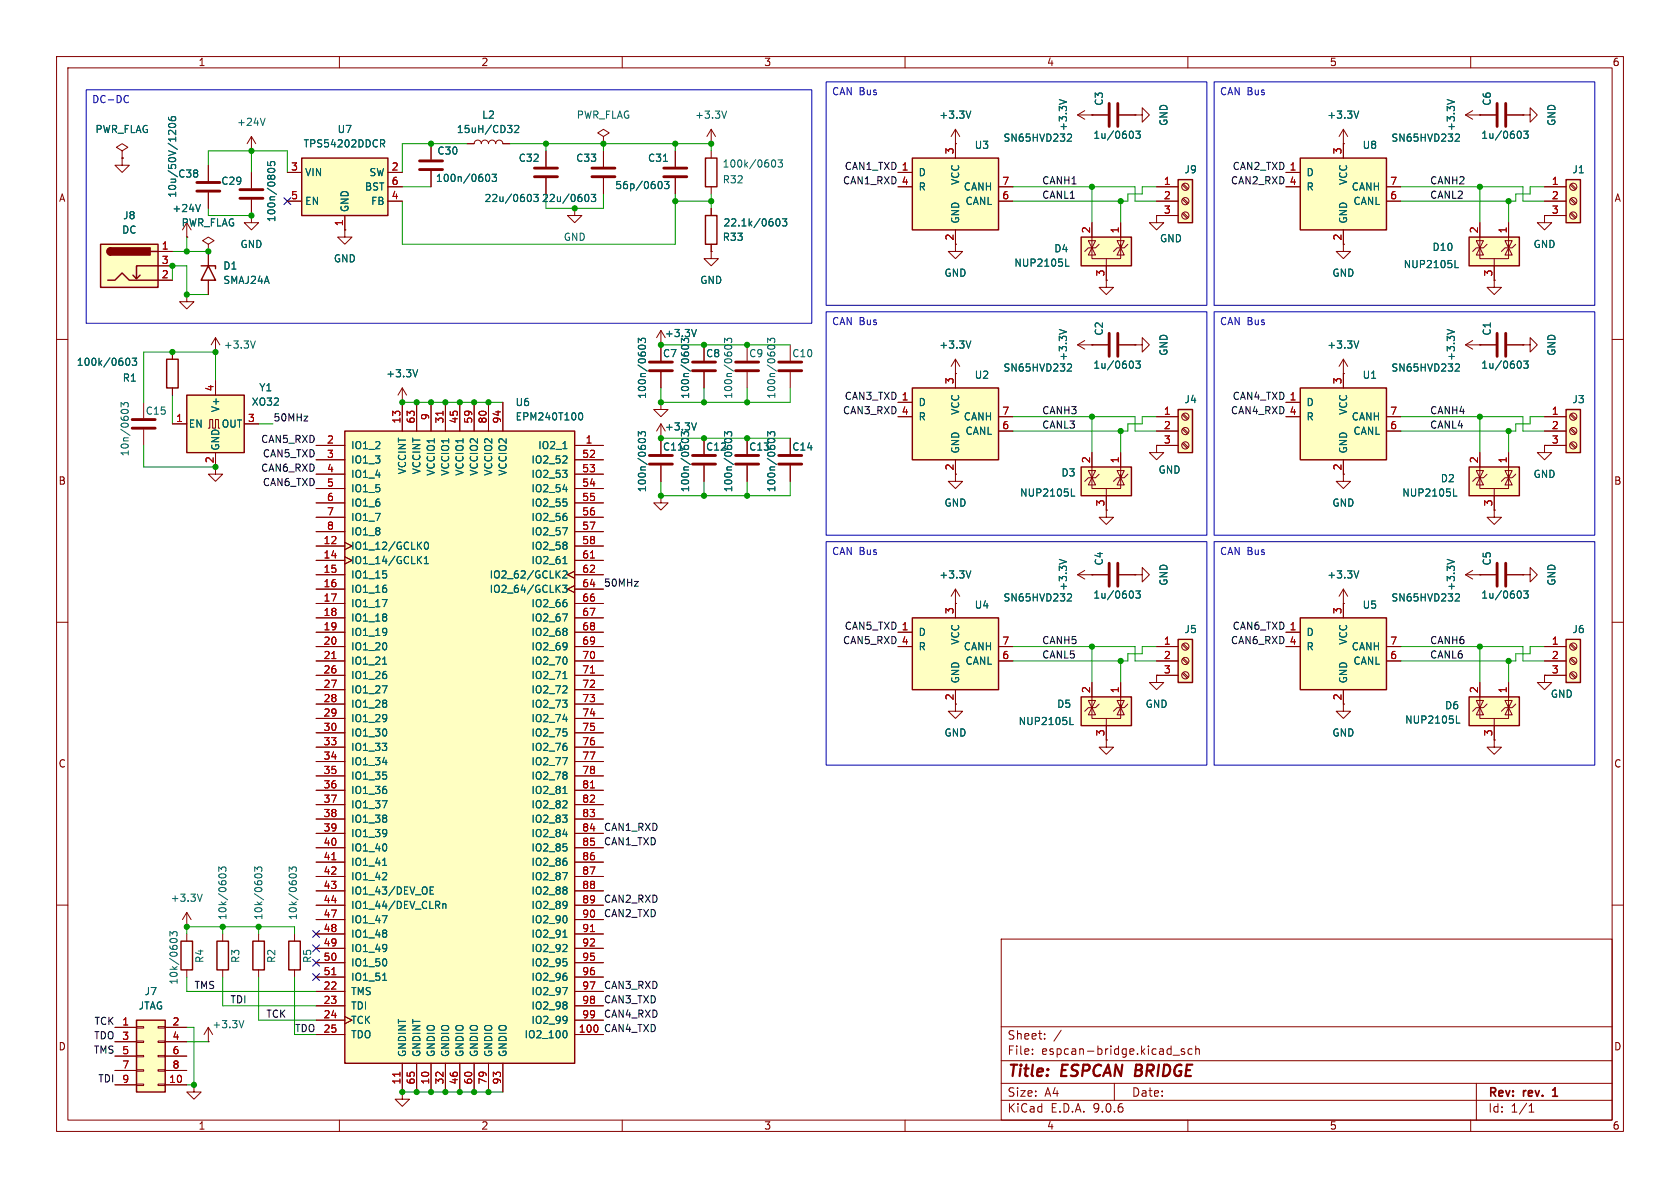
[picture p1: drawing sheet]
<svg xmlns="http://www.w3.org/2000/svg" width="297mm" height="210mm" viewBox="0 0 297 210" stroke-linecap="round" stroke-linejoin="round" font-family="sans-serif">
<defs><g id="words">
<g font-size="2.8" fill="#840000">
<text x="178" y="190.9">Title:</text>
<text x="187.7" y="190.9">ESPCAN</text>
<text x="201.5" y="190.9">BRIDGE</text>
</g>
<g font-size="2.1" fill="#840000">
<text x="178" y="184">Sheet:</text>
<text x="178" y="186.7">File:</text>
<text x="184.1" y="186.7">espcan-bridge.kicad_sch</text>
<text x="178" y="196.9">KiCad</text>
<text x="178" y="194.1">Size:</text>
<text x="184.7" y="194.1">A4</text>
<text x="185.7" y="196.9">E.D.A.</text>
<text x="193.3" y="196.9">9.0.6</text>
<text x="200" y="194.1">Date:</text>
<text x="263" y="194.3">Rev:</text>
<text x="263" y="196.9">Id:</text>
<text x="267.1" y="196.9">1/1</text>
<text x="269.4" y="194.3">rev.</text>
<text x="275.2" y="194.3">1</text>
</g>
<g font-size="1.8" fill="#840000">
<text x="35" y="11.9">1</text>
<text x="85" y="11.9">2</text>
<text x="135" y="11.9">3</text>
<text x="185" y="11.9">4</text>
<text x="235" y="11.9">5</text>
<text x="285" y="11.9">6</text>
<text x="10.3" y="35.9">A</text>
<text x="285.3" y="35.9">A</text>
<text x="237.2" y="42.6" transform="rotate(-90 237.2 42.6)">2</text>
<text x="37.8" y="82" transform="rotate(-90 37.8 82)">2</text>
<text x="237.2" y="83.3" transform="rotate(-90 237.2 83.3)">2</text>
<text x="10.3" y="85.9">B</text>
<text x="285.3" y="85.9">B</text>
<text x="168.7" y="123.9" transform="rotate(-90 168.7 123.9)">2</text>
<text x="237.2" y="123.9" transform="rotate(-90 237.2 123.9)">2</text>
<text x="10.3" y="135.9">C</text>
<text x="285.3" y="135.9">C</text>
<text x="10.3" y="185.9">D</text>
<text x="285.3" y="185.9">D</text>
<text x="35" y="199.9">1</text>
<text x="85" y="199.9">2</text>
<text x="135" y="199.9">3</text>
<text x="185" y="199.9">4</text>
<text x="235" y="199.9">5</text>
<text x="285" y="199.9">6</text>
</g>
<g font-size="1.8" fill="#0000c2">
<text x="147" y="17.2">CAN Bus</text>
<text x="215.6" y="17.2">CAN Bus</text>
<text x="16.2" y="18.6">DC-DC</text>
<text x="147" y="57.8">CAN Bus</text>
<text x="215.6" y="57.8">CAN Bus</text>
<text x="147" y="98.4">CAN Bus</text>
<text x="215.6" y="98.4">CAN Bus</text>
</g>
<g font-size="1.8" fill="#006464">
<text x="16.8" y="23.7">PWR_FLAG</text>
<text x="41.8" y="22.5">+24V</text>
<text x="59.6" y="23.7">U7</text>
<text x="80.7" y="23.7">15uH/CD32</text>
<text x="85.1" y="21.2">L2</text>
<text x="101.9" y="21.2">PWR_FLAG</text>
<text x="122.8" y="21.2">+3.3V</text>
<text x="166" y="21.2">+3.3V</text>
<text x="188.8" y="23.3" transform="rotate(-90 188.8 23.3)">+3.3V</text>
<text x="195.2" y="18.8" transform="rotate(-90 195.2 18.8)">C3</text>
<text x="206.6" y="22.4" transform="rotate(-90 206.6 22.4)">GND</text>
<text x="234.5" y="21.2">+3.3V</text>
<text x="257.4" y="23.3" transform="rotate(-90 257.4 23.3)">+3.3V</text>
<text x="263.8" y="18.8" transform="rotate(-90 263.8 18.8)">C6</text>
<text x="275.2" y="22.4" transform="rotate(-90 275.2 22.4)">GND</text>
<text x="53.6" y="26.3">TPS54202DDCR</text>
<text x="77.2" y="27.5">C30</text>
<text x="91.6" y="28.8">C32</text>
<text x="101.8" y="28.8">C33</text>
<text x="114.5" y="28.8">C31</text>
<text x="127.6" y="29.8">100k/0603</text>
<text x="172.2" y="26.5">U3</text>
<text x="177.3" y="25.2">SN65HVD232</text>
<text x="193.2" y="24.7">1u/0603</text>
<text x="240.8" y="26.5">U8</text>
<text x="245.9" y="25.2">SN65HVD232</text>
<text x="261.8" y="24.7">1u/0603</text>
<text x="31.3" y="35" transform="rotate(-90 31.3 35)">10u/50V/1206</text>
<text x="31.4" y="31.6">C38</text>
<text x="39" y="32.9">C29</text>
<text x="53.8" y="31.3">VIN</text>
<text x="64.4" y="33.9">BST</text>
<text x="65.2" y="31.3">SW</text>
<text x="77" y="32.4">100n/0603</text>
<text x="85.6" y="35.9">22u/0603</text>
<text x="95.7" y="35.9">22u/0603</text>
<text x="108.7" y="33.6">56p/0603</text>
<text x="127.7" y="32.6">R32</text>
<text x="162.3" y="31.3">D</text>
<text x="162.3" y="33.9">R</text>
<text x="169.8" y="32.8" transform="rotate(-90 169.8 32.8)">VCC</text>
<text x="170.3" y="33.9">CANH</text>
<text x="209.3" y="30.8">J9</text>
<text x="230.9" y="31.3">D</text>
<text x="230.9" y="33.9">R</text>
<text x="238.4" y="32.8" transform="rotate(-90 238.4 32.8)">VCC</text>
<text x="238.9" y="33.9">CANH</text>
<text x="277.9" y="30.8">J1</text>
<text x="21.5" y="41.5">DC</text>
<text x="21.7" y="39">J8</text>
<text x="30.4" y="37.7">+24V</text>
<text x="32" y="40.2">PWR_FLAG</text>
<text x="48.9" y="39.4" transform="rotate(-90 48.9 39.4)">100n/0805</text>
<text x="53.8" y="36.4">EN</text>
<text x="61.8" y="37.6" transform="rotate(-90 61.8 37.6)">GND</text>
<text x="65.5" y="36.4">FB</text>
<text x="127.8" y="40.2">22.1k/0603</text>
<text x="169.8" y="39.6" transform="rotate(-90 169.8 39.6)">GND</text>
<text x="170.6" y="36.4">CANL</text>
<text x="238.4" y="39.6" transform="rotate(-90 238.4 39.6)">GND</text>
<text x="239.2" y="36.4">CANL</text>
<text x="39.4" y="47.9">D1</text>
<text x="42.4" y="44">GND</text>
<text x="58.9" y="46.6">GND</text>
<text x="99.6" y="42.8">GND</text>
<text x="127.7" y="42.8">R33</text>
<text x="179.2" y="47.3">NUP2105L</text>
<text x="186.3" y="44.8">D4</text>
<text x="205" y="43">GND</text>
<text x="248.1" y="47.6">NUP2105L</text>
<text x="253.1" y="44.6">D10</text>
<text x="271" y="44">GND</text>
<text x="39.4" y="50.4">SMAJ24A</text>
<text x="123.7" y="50.4">GND</text>
<text x="166.9" y="49.1">GND</text>
<text x="235.5" y="49.1">GND</text>
<text x="117.5" y="59.8">+3.3V</text>
<text x="195.2" y="59.4" transform="rotate(-90 195.2 59.4)">C2</text>
<text x="263.8" y="59.4" transform="rotate(-90 263.8 59.4)">C1</text>
<text x="13.5" y="64.9">100k/0603</text>
<text x="39.5" y="61.8">+3.3V</text>
<text x="117.1" y="63.3">C7</text>
<text x="124.7" y="63.3">C8</text>
<text x="132.3" y="63.3">C9</text>
<text x="140" y="63.3">C10</text>
<text x="166" y="61.8">+3.3V</text>
<text x="177.3" y="65.9">SN65HVD232</text>
<text x="188.8" y="63.9" transform="rotate(-90 188.8 63.9)">+3.3V</text>
<text x="193.2" y="65.4">1u/0603</text>
<text x="206.6" y="63" transform="rotate(-90 206.6 63)">GND</text>
<text x="234.5" y="61.8">+3.3V</text>
<text x="245.9" y="65.9">SN65HVD232</text>
<text x="257.4" y="63.9" transform="rotate(-90 257.4 63.9)">+3.3V</text>
<text x="261.8" y="65.4">1u/0603</text>
<text x="275.2" y="63" transform="rotate(-90 275.2 63)">GND</text>
<text x="21.6" y="67.7">R1</text>
<text x="44.4" y="71.9">XO32</text>
<text x="45.7" y="69.4">Y1</text>
<text x="68.2" y="66.9">+3.3V</text>
<text x="91.1" y="72">U6</text>
<text x="114.4" y="70.6" transform="rotate(-90 114.4 70.6)">100n/0603</text>
<text x="122" y="70.6" transform="rotate(-90 122 70.6)">100n/0603</text>
<text x="129.6" y="70.6" transform="rotate(-90 129.6 70.6)">100n/0603</text>
<text x="137.3" y="70.6" transform="rotate(-90 137.3 70.6)">100n/0603</text>
<text x="162.3" y="72">D</text>
<text x="172.2" y="67.2">U2</text>
<text x="209.3" y="71.5">J4</text>
<text x="230.9" y="72">D</text>
<text x="240.8" y="67.2">U1</text>
<text x="277.9" y="71.5">J3</text>
<text x="25.7" y="73.5">C15</text>
<text x="33.3" y="75.8">EN</text>
<text x="39" y="73" transform="rotate(-90 39 73)">V+</text>
<text x="39.1" y="75.8">OUT</text>
<text x="91.1" y="74.5">EPM240T100</text>
<text x="117.5" y="76.3">+3.3V</text>
<text x="162.3" y="74.5">R</text>
<text x="169.8" y="73.4" transform="rotate(-90 169.8 73.4)">VCC</text>
<text x="170.3" y="74.5">CANH</text>
<text x="170.6" y="77.1">CANL</text>
<text x="230.9" y="74.5">R</text>
<text x="238.4" y="73.4" transform="rotate(-90 238.4 73.4)">VCC</text>
<text x="238.9" y="74.5">CANH</text>
<text x="239.2" y="77.1">CANL</text>
<text x="23" y="80.8" transform="rotate(-90 23 80.8)">10n/0603</text>
<text x="39" y="79.8" transform="rotate(-90 39 79.8)">GND</text>
<text x="62" y="79.6">IO1_2</text>
<text x="62" y="82.1">IO1_3</text>
<text x="72" y="84" transform="rotate(-90 72 84)">VCCINT</text>
<text x="74.5" y="84" transform="rotate(-90 74.5 84)">VCCINT</text>
<text x="93.8" y="82.1">IO2_52</text>
<text x="95.1" y="79.6">IO2_1</text>
<text x="117.1" y="79.9">C11</text>
<text x="124.7" y="79.9">C12</text>
<text x="132.3" y="79.9">C13</text>
<text x="140" y="79.9">C14</text>
<text x="169.8" y="80.3" transform="rotate(-90 169.8 80.3)">GND</text>
<text x="204.7" y="83.9">GND</text>
<text x="238.4" y="80.3" transform="rotate(-90 238.4 80.3)">GND</text>
<text x="62" y="84.7">IO1_4</text>
<text x="62" y="87.2">IO1_5</text>
<text x="62" y="89.8">IO1_6</text>
<text x="77.1" y="84.2" transform="rotate(-90 77.1 84.2)">VCCIO1</text>
<text x="79.6" y="84.2" transform="rotate(-90 79.6 84.2)">VCCIO1</text>
<text x="82.1" y="84.2" transform="rotate(-90 82.1 84.2)">VCCIO1</text>
<text x="84.7" y="84.2" transform="rotate(-90 84.7 84.2)">VCCIO2</text>
<text x="87.2" y="84.2" transform="rotate(-90 87.2 84.2)">VCCIO2</text>
<text x="89.8" y="84.2" transform="rotate(-90 89.8 84.2)">VCCIO2</text>
<text x="93.8" y="84.7">IO2_53</text>
<text x="93.8" y="87.2">IO2_54</text>
<text x="93.8" y="89.8">IO2_55</text>
<text x="114.4" y="87.1" transform="rotate(-90 114.4 87.1)">100n/0603</text>
<text x="122" y="87.1" transform="rotate(-90 122 87.1)">100n/0603</text>
<text x="129.6" y="87.1" transform="rotate(-90 129.6 87.1)">100n/0603</text>
<text x="137.3" y="87.1" transform="rotate(-90 137.3 87.1)">100n/0603</text>
<text x="166.9" y="89.8">GND</text>
<text x="180.2" y="88">NUP2105L</text>
<text x="187.6" y="84.4">D3</text>
<text x="235.5" y="89.8">GND</text>
<text x="247.8" y="88">NUP2105L</text>
<text x="254.6" y="85.4">D2</text>
<text x="271" y="84.7">GND</text>
<text x="62" y="92.3">IO1_7</text>
<text x="62" y="94.8">IO1_8</text>
<text x="93.8" y="92.3">IO2_56</text>
<text x="93.8" y="94.8">IO2_57</text>
<text x="62" y="97.4">IO1_12/GCLK0</text>
<text x="62" y="99.9">IO1_14/GCLK1</text>
<text x="93.8" y="97.4">IO2_58</text>
<text x="93.8" y="99.9">IO2_61</text>
<text x="195.2" y="100.1" transform="rotate(-90 195.2 100.1)">C4</text>
<text x="263.8" y="100.1" transform="rotate(-90 263.8 100.1)">C5</text>
<text x="62" y="102.5">IO1_15</text>
<text x="62" y="105">IO1_16</text>
<text x="62" y="107.5">IO1_17</text>
<text x="86.5" y="102.5">IO2_62/GCLK2</text>
<text x="86.5" y="105">IO2_64/GCLK3</text>
<text x="93.8" y="107.5">IO2_66</text>
<text x="166" y="102.5">+3.3V</text>
<text x="172.2" y="107.8">U4</text>
<text x="177.3" y="106.5">SN65HVD232</text>
<text x="188.8" y="104.5" transform="rotate(-90 188.8 104.5)">+3.3V</text>
<text x="193.2" y="106">1u/0603</text>
<text x="206.6" y="103.6" transform="rotate(-90 206.6 103.6)">GND</text>
<text x="234.5" y="102.5">+3.3V</text>
<text x="240.8" y="107.8">U5</text>
<text x="245.9" y="106.5">SN65HVD232</text>
<text x="257.4" y="104.5" transform="rotate(-90 257.4 104.5)">+3.3V</text>
<text x="261.8" y="106">1u/0603</text>
<text x="275.2" y="103.6" transform="rotate(-90 275.2 103.6)">GND</text>
<text x="62" y="110.1">IO1_18</text>
<text x="62" y="112.6">IO1_19</text>
<text x="93.8" y="110.1">IO2_67</text>
<text x="93.8" y="112.6">IO2_68</text>
<text x="162.3" y="112.6">D</text>
<text x="209.3" y="112.1">J5</text>
<text x="230.9" y="112.6">D</text>
<text x="277.9" y="112.1">J6</text>
<text x="62" y="115.2">IO1_20</text>
<text x="62" y="117.7">IO1_21</text>
<text x="93.8" y="115.2">IO2_69</text>
<text x="93.8" y="117.7">IO2_70</text>
<text x="162.3" y="115.2">R</text>
<text x="169.8" y="114.1" transform="rotate(-90 169.8 114.1)">VCC</text>
<text x="170.3" y="115.2">CANH</text>
<text x="170.6" y="117.7">CANL</text>
<text x="230.9" y="115.2">R</text>
<text x="238.4" y="114.1" transform="rotate(-90 238.4 114.1)">VCC</text>
<text x="238.9" y="115.2">CANH</text>
<text x="239.2" y="117.7">CANL</text>
<text x="62" y="120.2">IO1_26</text>
<text x="62" y="122.8">IO1_27</text>
<text x="62" y="125.3">IO1_28</text>
<text x="93.8" y="120.2">IO2_71</text>
<text x="93.8" y="122.8">IO2_72</text>
<text x="93.8" y="125.3">IO2_73</text>
<text x="169.8" y="120.9" transform="rotate(-90 169.8 120.9)">GND</text>
<text x="186.8" y="125.3">D5</text>
<text x="202.4" y="125.3">GND</text>
<text x="238.4" y="120.9" transform="rotate(-90 238.4 120.9)">GND</text>
<text x="255.4" y="125.6">D6</text>
<text x="274.1" y="123.5">GND</text>
<text x="62" y="127.9">IO1_29</text>
<text x="62" y="130.4">IO1_30</text>
<text x="93.8" y="127.9">IO2_74</text>
<text x="93.8" y="130.4">IO2_75</text>
<text x="166.9" y="130.4">GND</text>
<text x="180" y="128.4">NUP2105L</text>
<text x="235.5" y="130.4">GND</text>
<text x="248.3" y="128.1">NUP2105L</text>
<text x="62" y="132.9">IO1_33</text>
<text x="62" y="135.5">IO1_34</text>
<text x="93.8" y="132.9">IO2_76</text>
<text x="93.8" y="135.5">IO2_77</text>
<text x="62" y="138">IO1_35</text>
<text x="62" y="140.6">IO1_36</text>
<text x="62" y="143.1">IO1_37</text>
<text x="93.8" y="138">IO2_78</text>
<text x="93.8" y="140.6">IO2_81</text>
<text x="93.8" y="143.1">IO2_82</text>
<text x="62" y="145.6">IO1_38</text>
<text x="62" y="148.2">IO1_39</text>
<text x="93.8" y="145.6">IO2_83</text>
<text x="93.8" y="148.2">IO2_84</text>
<text x="62" y="150.7">IO1_40</text>
<text x="62" y="153.3">IO1_41</text>
<text x="62" y="155.8">IO1_42</text>
<text x="93.8" y="150.7">IO2_85</text>
<text x="93.8" y="153.3">IO2_86</text>
<text x="93.8" y="155.8">IO2_87</text>
<text x="30.1" y="159.6">+3.3V</text>
<text x="62" y="158.3">IO1_43/DEV_OE</text>
<text x="62" y="160.9">IO1_44/DEV_CLRn</text>
<text x="93.8" y="158.3">IO2_88</text>
<text x="93.8" y="160.9">IO2_89</text>
<text x="40.2" y="162.7" transform="rotate(-90 40.2 162.7)">10k/0603</text>
<text x="46.6" y="162.7" transform="rotate(-90 46.6 162.7)">10k/0603</text>
<text x="52.7" y="162.7" transform="rotate(-90 52.7 162.7)">10k/0603</text>
<text x="62" y="163.4">IO1_47</text>
<text x="62" y="166">IO1_48</text>
<text x="93.8" y="163.4">IO2_90</text>
<text x="93.8" y="166">IO2_91</text>
<text x="36.2" y="170.3" transform="rotate(-90 36.2 170.3)">R4</text>
<text x="42.5" y="170.3" transform="rotate(-90 42.5 170.3)">R3</text>
<text x="48.9" y="170.3" transform="rotate(-90 48.9 170.3)">R2</text>
<text x="55.2" y="170.3" transform="rotate(-90 55.2 170.3)">R5</text>
<text x="62" y="168.5">IO1_49</text>
<text x="62" y="171">IO1_50</text>
<text x="62" y="173.6">IO1_51</text>
<text x="93.8" y="168.5">IO2_92</text>
<text x="93.8" y="171">IO2_95</text>
<text x="93.8" y="173.6">IO2_96</text>
<text x="24.4" y="178.7">JTAG</text>
<text x="25.5" y="176.1">J7</text>
<text x="31.6" y="174.2" transform="rotate(-90 31.6 174.2)">10k/0603</text>
<text x="62" y="176.1">TMS</text>
<text x="62" y="178.7">TDI</text>
<text x="93.8" y="176.1">IO2_97</text>
<text x="93.8" y="178.7">IO2_98</text>
<text x="37.4" y="182">+3.3V</text>
<text x="62" y="181.2">TCK</text>
<text x="62" y="183.7">TDO</text>
<text x="92.6" y="183.7">IO2_100</text>
<text x="93.8" y="181.2">IO2_99</text>
<text x="72" y="186.9" transform="rotate(-90 72 186.9)">GNDINT</text>
<text x="74.5" y="186.9" transform="rotate(-90 74.5 186.9)">GNDINT</text>
<text x="77.1" y="186.9" transform="rotate(-90 77.1 186.9)">GNDIO</text>
<text x="79.6" y="186.9" transform="rotate(-90 79.6 186.9)">GNDIO</text>
<text x="82.1" y="186.9" transform="rotate(-90 82.1 186.9)">GNDIO</text>
<text x="84.7" y="186.9" transform="rotate(-90 84.7 186.9)">GNDIO</text>
<text x="87.2" y="186.9" transform="rotate(-90 87.2 186.9)">GNDIO</text>
<text x="89.8" y="186.9" transform="rotate(-90 89.8 186.9)">GNDIO</text>
</g>
<g font-size="1.8" fill="#a90000">
<text x="168.7" y="27.4" transform="rotate(-90 168.7 27.4)">3</text>
<text x="237.2" y="27.4" transform="rotate(-90 237.2 27.4)">3</text>
<text x="51.4" y="30.2">3</text>
<text x="51.4" y="35.3">5</text>
<text x="69.1" y="30.2">2</text>
<text x="69.1" y="32.8">6</text>
<text x="69.1" y="35.3">4</text>
<text x="159.3" y="30.2">1</text>
<text x="159.3" y="32.8">4</text>
<text x="177.1" y="32.8">7</text>
<text x="177.1" y="35.3">6</text>
<text x="205.7" y="32.8">1</text>
<text x="205.7" y="35.3">2</text>
<text x="227.9" y="30.2">1</text>
<text x="227.9" y="32.8">4</text>
<text x="245.7" y="32.8">7</text>
<text x="245.7" y="35.3">6</text>
<text x="274.2" y="32.8">1</text>
<text x="274.2" y="35.3">2</text>
<text x="60.7" y="40.1" transform="rotate(-90 60.7 40.1)">1</text>
<text x="192.8" y="41.3" transform="rotate(-90 192.8 41.3)">2</text>
<text x="197.9" y="41.3" transform="rotate(-90 197.9 41.3)">1</text>
<text x="205.7" y="37.8">3</text>
<text x="261.4" y="41.3" transform="rotate(-90 261.4 41.3)">2</text>
<text x="266.4" y="41.3" transform="rotate(-90 266.4 41.3)">1</text>
<text x="274.2" y="37.8">3</text>
<text x="28.5" y="44.2">1</text>
<text x="28.5" y="46.7">3</text>
<text x="168.7" y="42.6" transform="rotate(-90 168.7 42.6)">2</text>
<text x="28.5" y="49.3">2</text>
<text x="195.3" y="49" transform="rotate(-90 195.3 49)">3</text>
<text x="263.9" y="49" transform="rotate(-90 263.9 49)">3</text>
<text x="37.8" y="69.3" transform="rotate(-90 37.8 69.3)">4</text>
<text x="159.3" y="70.9">1</text>
<text x="168.7" y="68" transform="rotate(-90 168.7 68)">3</text>
<text x="227.9" y="70.9">1</text>
<text x="237.2" y="68" transform="rotate(-90 237.2 68)">3</text>
<text x="31" y="74.7">1</text>
<text x="43.7" y="74.7">3</text>
<text x="70.9" y="75" transform="rotate(-90 70.9 75)">13</text>
<text x="73.4" y="75" transform="rotate(-90 73.4 75)">63</text>
<text x="75.9" y="74.4" transform="rotate(-90 75.9 74.4)">9</text>
<text x="78.5" y="75" transform="rotate(-90 78.5 75)">31</text>
<text x="81" y="75" transform="rotate(-90 81 75)">45</text>
<text x="83.6" y="75" transform="rotate(-90 83.6 75)">59</text>
<text x="86.1" y="75" transform="rotate(-90 86.1 75)">80</text>
<text x="88.6" y="75" transform="rotate(-90 88.6 75)">94</text>
<text x="159.3" y="73.4">4</text>
<text x="177.1" y="73.4">7</text>
<text x="177.1" y="75.9">6</text>
<text x="205.7" y="73.4">1</text>
<text x="205.7" y="75.9">2</text>
<text x="227.9" y="73.4">4</text>
<text x="245.7" y="73.4">7</text>
<text x="245.7" y="75.9">6</text>
<text x="274.2" y="73.4">1</text>
<text x="274.2" y="75.9">2</text>
<text x="57.7" y="78.5">2</text>
<text x="57.7" y="81">3</text>
<text x="57.7" y="83.6">4</text>
<text x="102.8" y="81">52</text>
<text x="102.8" y="83.6">53</text>
<text x="103.4" y="78.5">1</text>
<text x="168.7" y="83.3" transform="rotate(-90 168.7 83.3)">2</text>
<text x="192.8" y="82" transform="rotate(-90 192.8 82)">2</text>
<text x="197.9" y="82" transform="rotate(-90 197.9 82)">1</text>
<text x="205.7" y="78.5">3</text>
<text x="261.4" y="82" transform="rotate(-90 261.4 82)">2</text>
<text x="266.4" y="82" transform="rotate(-90 266.4 82)">1</text>
<text x="274.2" y="78.5">3</text>
<text x="57.7" y="86.1">5</text>
<text x="57.7" y="88.6">6</text>
<text x="102.8" y="86.1">54</text>
<text x="102.8" y="88.6">55</text>
<text x="195.3" y="89.6" transform="rotate(-90 195.3 89.6)">3</text>
<text x="263.9" y="89.6" transform="rotate(-90 263.9 89.6)">3</text>
<text x="57.7" y="91.2">7</text>
<text x="57.7" y="93.7">8</text>
<text x="102.8" y="91.2">56</text>
<text x="102.8" y="93.7">57</text>
<text x="57.1" y="96.3">12</text>
<text x="57.1" y="98.8">14</text>
<text x="57.1" y="101.3">15</text>
<text x="102.8" y="96.3">58</text>
<text x="102.8" y="98.8">61</text>
<text x="102.8" y="101.3">62</text>
<text x="57.1" y="103.9">16</text>
<text x="57.1" y="106.4">17</text>
<text x="102.8" y="103.9">64</text>
<text x="102.8" y="106.4">66</text>
<text x="57.1" y="109">18</text>
<text x="57.1" y="111.5">19</text>
<text x="102.8" y="109">67</text>
<text x="102.8" y="111.5">68</text>
<text x="159.3" y="111.5">1</text>
<text x="168.7" y="108.7" transform="rotate(-90 168.7 108.7)">3</text>
<text x="227.9" y="111.5">1</text>
<text x="237.2" y="108.7" transform="rotate(-90 237.2 108.7)">3</text>
<text x="57.1" y="114">20</text>
<text x="57.1" y="116.6">21</text>
<text x="57.1" y="119.1">26</text>
<text x="102.8" y="114">69</text>
<text x="102.8" y="116.6">70</text>
<text x="102.8" y="119.1">71</text>
<text x="159.3" y="114">4</text>
<text x="177.1" y="114">7</text>
<text x="177.1" y="116.6">6</text>
<text x="205.7" y="114">1</text>
<text x="205.7" y="116.6">2</text>
<text x="205.7" y="119.1">3</text>
<text x="227.9" y="114">4</text>
<text x="245.7" y="114">7</text>
<text x="245.7" y="116.6">6</text>
<text x="274.2" y="114">1</text>
<text x="274.2" y="116.6">2</text>
<text x="274.2" y="119.1">3</text>
<text x="57.1" y="121.7">27</text>
<text x="57.1" y="124.2">28</text>
<text x="102.8" y="121.7">72</text>
<text x="102.8" y="124.2">73</text>
<text x="192.8" y="122.6" transform="rotate(-90 192.8 122.6)">2</text>
<text x="197.9" y="122.6" transform="rotate(-90 197.9 122.6)">1</text>
<text x="261.4" y="122.6" transform="rotate(-90 261.4 122.6)">2</text>
<text x="266.4" y="122.6" transform="rotate(-90 266.4 122.6)">1</text>
<text x="57.1" y="126.7">29</text>
<text x="57.1" y="129.3">30</text>
<text x="57.1" y="131.8">33</text>
<text x="102.8" y="126.7">74</text>
<text x="102.8" y="129.3">75</text>
<text x="102.8" y="131.8">76</text>
<text x="195.3" y="130.2" transform="rotate(-90 195.3 130.2)">3</text>
<text x="263.9" y="130.2" transform="rotate(-90 263.9 130.2)">3</text>
<text x="57.1" y="134.4">34</text>
<text x="57.1" y="136.9">35</text>
<text x="102.8" y="134.4">77</text>
<text x="102.8" y="136.9">78</text>
<text x="57.1" y="139.4">36</text>
<text x="57.1" y="142">37</text>
<text x="102.8" y="139.4">81</text>
<text x="102.8" y="142">82</text>
<text x="57.1" y="144.5">38</text>
<text x="57.1" y="147.1">39</text>
<text x="57.1" y="149.6">40</text>
<text x="102.8" y="144.5">83</text>
<text x="102.8" y="147.1">84</text>
<text x="102.8" y="149.6">85</text>
<text x="57.1" y="152.1">41</text>
<text x="57.1" y="154.7">42</text>
<text x="102.8" y="152.1">86</text>
<text x="102.8" y="154.7">87</text>
<text x="57.1" y="157.2">43</text>
<text x="57.1" y="159.8">44</text>
<text x="102.8" y="157.2">88</text>
<text x="102.8" y="159.8">89</text>
<text x="57.1" y="162.3">47</text>
<text x="57.1" y="164.8">48</text>
<text x="57.1" y="167.4">49</text>
<text x="102.8" y="162.3">90</text>
<text x="102.8" y="164.8">91</text>
<text x="102.8" y="167.4">92</text>
<text x="57.1" y="169.9">50</text>
<text x="57.1" y="172.5">51</text>
<text x="102.8" y="169.9">95</text>
<text x="102.8" y="172.5">96</text>
<text x="57.1" y="175">22</text>
<text x="57.1" y="177.5">23</text>
<text x="102.8" y="175">97</text>
<text x="102.8" y="177.5">98</text>
<text x="21.5" y="181.4">1</text>
<text x="21.5" y="183.9">3</text>
<text x="30.4" y="181.4">2</text>
<text x="30.4" y="183.9">4</text>
<text x="57.1" y="180.1">24</text>
<text x="57.1" y="182.6">25</text>
<text x="102.2" y="182.6">100</text>
<text x="102.8" y="180.1">99</text>
<text x="21.5" y="186.4">5</text>
<text x="21.5" y="189">7</text>
<text x="21.5" y="191.5">9</text>
<text x="29.8" y="191.5">10</text>
<text x="30.4" y="186.4">6</text>
<text x="30.4" y="189">8</text>
<text x="70.9" y="191.8" transform="rotate(-90 70.9 191.8)">11</text>
<text x="73.4" y="191.8" transform="rotate(-90 73.4 191.8)">65</text>
<text x="75.9" y="191.8" transform="rotate(-90 75.9 191.8)">10</text>
<text x="78.5" y="191.8" transform="rotate(-90 78.5 191.8)">32</text>
<text x="81" y="191.8" transform="rotate(-90 81 191.8)">46</text>
<text x="83.6" y="191.8" transform="rotate(-90 83.6 191.8)">60</text>
<text x="86.1" y="191.8" transform="rotate(-90 86.1 191.8)">79</text>
<text x="88.6" y="191.8" transform="rotate(-90 88.6 191.8)">93</text>
</g>
<g font-size="1.8" fill="#0f0f0f">
<text x="148.9" y="32.7">CAN1_RXD 4</text>
<text x="149.2" y="30.1">CAN1_TXD 1</text>
<text x="184.1" y="32.7">CANH1</text>
<text x="184.1" y="35.2">CANL1</text>
<text x="217.5" y="32.7">CAN2_RXD 4</text>
<text x="217.8" y="30.1">CAN2_TXD 1</text>
<text x="252.7" y="32.7">CANH2</text>
<text x="252.7" y="35.2">CANL2</text>
<text x="149.2" y="70.8">CAN3_TXD 1</text>
<text x="217.8" y="70.8">CAN4_TXD 1</text>
<text x="48.3" y="74.6">50MHz</text>
<text x="148.9" y="73.3">CAN3_RXD 4</text>
<text x="184.1" y="73.3">CANH3</text>
<text x="184.1" y="75.9">CANL3</text>
<text x="217.5" y="73.3">CAN4_RXD 4</text>
<text x="252.7" y="73.3">CANH4</text>
<text x="252.7" y="75.9">CANL4</text>
<text x="46.1" y="78.4">CAN5_RXD</text>
<text x="46.1" y="83.5">CAN6_RXD</text>
<text x="46.4" y="80.9">CAN5_TXD</text>
<text x="46.4" y="86">CAN6_TXD</text>
<text x="106.7" y="103.8">50MHz</text>
<text x="148.9" y="114">CAN5_RXD 4</text>
<text x="149.2" y="111.4">CAN5_TXD 1</text>
<text x="184.1" y="114">CANH5</text>
<text x="217.5" y="114">CAN6_RXD 4</text>
<text x="217.8" y="111.4">CAN6_TXD 1</text>
<text x="252.7" y="114">CANH6</text>
<text x="184.1" y="116.5">CANL5</text>
<text x="252.7" y="116.5">CANL6</text>
<text x="106.7" y="149.5">CAN1_TXD</text>
<text x="106.7" y="147">CAN1_RXD</text>
<text x="106.7" y="159.7">CAN2_RXD</text>
<text x="106.7" y="162.2">CAN2_TXD</text>
<text x="34.3" y="174.9">TMS</text>
<text x="40.6" y="177.5">TDI</text>
<text x="47" y="180">TCK</text>
<text x="106.7" y="174.9">CAN3_RXD</text>
<text x="106.7" y="177.5">CAN3_TXD</text>
<text x="106.7" y="180">CAN4_RXD</text>
<text x="16.5" y="183.8">TDO 3</text>
<text x="16.6" y="181.3">TCK</text>
<text x="52.1" y="182.5">TDO</text>
<text x="106.7" y="182.5">CAN4_TXD</text>
<text x="16.5" y="186.3">TMS</text>
<text x="17.3" y="191.4">TDI</text>
</g>
</g></defs>
<g fill="none" stroke="#840000" stroke-width=".18">
<path d="M10 10h277v190h-277zM12 12h273v186h-273zM60 10v2M110 10v2M160 10v2M210 10v2M260 10v2M10 60h2M285 60h2M10 110h2M285 110h2M10 160h2"/>
<path d="M177 166h108v32h-108zM285 160h2M60 198v2M110 198v2M160 198v2M177 194.5h108M177 191.5h108M177 187.5h108M177 181.5h108M182.5 186.3v.1M182.5 185.5v.1M184.7 183.6v.1"/>
<path d="M184.7 182.8v.1M187.6 182.1l-1.3 2M197 191.5v3M207.4 186.5h1.1M209.4 185.5l-.4-.1-.2 .2 .1 .2 .5 .2v.3h-.6M210 198v2M210.7 185.5l-.4-.1-.3 .3v.4l.2 .2h.5M211.4 185.5l.2-.1 .4 .1v.9M211.4 184.9v1.5M260 198v2M261 191.5v6.5M270.3 196.6h.9"/>
<path d="M270.3 195.5l.4-.4v1.5"/>
</g>
<path d="M274.5 193.8h.8M274.6 192.6l-.1 .1" fill="none" stroke="#840000" stroke-width=".3"/>
<path d="M200.9 188.2l-.3 2h.8" fill="none" stroke="#840000" stroke-width=".4"/>
<path d="M208.3 31.8h2.5v7.6h-2.5z" fill="#ffffc2"/>
<path d="M208.3 31.8h2.5v7.6h-2.5z" fill="none" stroke="#840000" stroke-width=".25"/>
<g fill="none" stroke="#840000" stroke-width=".18">
<path d="M204.5 33h3.8M204.5 35.6h3.8M204.5 38.1h3.8M209 32.7l.9 .8M209 35.2l.9 .9M209 37.8l.9 .8M209.2 32.5l.9 .9M209.2 35.1l.9 .8M209.2 37.6l.9 .8M61 40.6v1.3h1.2l-1.2 1.3-1.3-1.3h1.3M61 40.6h.1M71.1 71.1h.1"/>
<path d="M71.1 68.6l-.7 1.3M71.1 68.6l.8 1.3M71.1 68.6v2.5M168.9 83.8v1.3h1.3l-1.3 1.3-1.3-1.3h1.3"/>
<circle cx="209.5" cy="33" r=".63"/>
<circle cx="209.5" cy="38.1" r=".63"/>
<circle cx="209.5" cy="35.6" r=".63"/>
</g>
<path d="M73.8 65.3l-.4 1.3" fill="none" stroke="#006464" stroke-width=".18"/>
<path d="M161.3 68.6h15.2v12.7h-15.2z" fill="#ffffc2"/>
<path d="M161.3 68.6h15.2v12.7h-15.2z" fill="none" stroke="#840000" stroke-width=".25"/>
<g fill="none" stroke="#840000" stroke-width=".18">
<path d="M158.7 71.1h2.6M158.7 73.7h2.6M168.9 66h.1M168.9 63.5v5.1M168.9 63.5l-.8 1.3M168.9 63.5l.8 1.3M176.5 73.7h2.6M176.5 76.2h2.6M190.5 61l1.3 .7M190.5 61h2.5M191.8 60.2l-1.3 .8M193 61h.1"/>
<path d="M168.9 81.3v2.5"/>
</g>
<path d="M187.3 58.2l1.2 .5M171.6 60.3l-.4 1.2M189.3 64.4l.1 .2v.3l-.7 .7h.7" fill="none" stroke="#006464" stroke-width=".18"/>
<path d="M191.1 41.9h8.9v5.1h-8.9z" fill="#ffffc2"/>
<path d="M191.1 41.9h8.9v5.1h-8.9z" fill="none" stroke="#840000" stroke-width=".25"/>
<path d="M193 39.4v4.4M198.1 39.4v4.4M168.9 43.2v1.3h1.3l-1.3 1.2-1.3-1.2h1.3M192.4 42.5h1.3l-.7 1.3zM193 43.8v1.9h5.1v-1.9M193 43.8l.7 1.3h-1.3zM194.3 43.2l-.6 .6h-1.3l-.6 .7M195.6 45.7v3.8M198.1 43.8l.7 1.3h-1.3zM198.1 43.2v.6l-.6-1.3h1.3l-.7 1.3M199.4 43.2l-.6 .6h-1.3l-.7 .7" fill="none" stroke="#840000" stroke-width=".18"/>
<path d="M188.4 47.1h.6" fill="none" stroke="#006464" stroke-width=".18"/>
<path d="M161.3 27.9h15.2v12.7h-15.2z" fill="#ffffc2"/>
<path d="M161.3 27.9h15.2v12.7h-15.2z" fill="none" stroke="#840000" stroke-width=".25"/>
<g fill="none" stroke="#840000" stroke-width=".18">
<path d="M36.8 29.2v2.8M36.8 34v2.8M158.7 30.5h2.6M158.7 33h2.6M168.9 25.4h.1M168.9 22.9v5M168.9 22.9l-.8 1.2M168.9 22.9l.8 1.2M176.5 33h2.6M176.5 35.6h2.6M168.9 40.6v2.6M204.5 78.7v1.3h1.2l-1.2 1.3-1.3-1.3h1.3"/>
<path d="M204.5 78.7h.1"/>
</g>
<path d="M171.6 19.6l-.4 1.3M29.8 20.7v.4a.86 .86 0 0 0 1.3 0l-.2-.4-.4-.1-.2 .2v.3l.2 .2M29.9 21.9a.69 .69 0 0 1 1.2 .3 .72 .72 0 0 1-1.3-.1zM31.1 23v.8l-.9-.8-.4 .1v.5M189.3 23.8l.1 .1v.3l-.7 .8h.7" fill="none" stroke="#006464" stroke-width=".18"/>
<path d="M34.8 32.3h4.1M34.8 33.8h4.1" fill="none" stroke="#840000" stroke-width=".51"/>
<path d="M208.3 72.4h2.5v7.6h-2.5z" fill="#ffffc2"/>
<path d="M208.3 72.4h2.5v7.6h-2.5z" fill="none" stroke="#840000" stroke-width=".25"/>
<g fill="none" stroke="#840000" stroke-width=".18">
<path d="M193 61h2.8M197.9 61h2.8M200.7 61h1.2v-1.3l1.3 1.3-1.3 1.2v-1.2M200.7 61h.1M204.5 73.7h3.8M204.5 76.2h3.8M204.5 78.7h3.8M209 73.3l.9 .9M209 75.9l.9 .8M209 78.4l.9 .8M209.2 73.2l.9 .8M209.2 75.7l.9 .8"/>
<path d="M209.2 78.2l.9 .9"/>
<circle cx="209.5" cy="78.7" r=".63"/>
<circle cx="209.5" cy="76.2" r=".63"/>
<circle cx="209.5" cy="73.7" r=".63"/>
</g>
<path d="M196.1 58.9v4.1M197.6 58.9v4.1" fill="none" stroke="#840000" stroke-width=".51"/>
<path d="M200.1 63.8a.79 .79 0 0 1 0 1.3M200.8 63.8h.8l-.4 .5 .3 .1v.6l-.2 .1-.5-.1" fill="none" stroke="#006464" stroke-width=".18"/>
<path d="M191.1 82.6h8.9v5h-8.9z" fill="#ffffc2"/>
<path d="M191.1 82.6h8.9v5h-8.9z" fill="none" stroke="#840000" stroke-width=".25"/>
<g fill="none" stroke="#840000" stroke-width=".18">
<path d="M193 20.3h2.8M197.9 20.3h2.8M204.5 38.1v1.3h1.2l-1.2 1.2-1.3-1.2h1.3M204.5 38.1h.1M195.6 49.5v1.3h1.2l-1.2 1.3-1.3-1.3h1.3M195.6 49.5h.1M192.4 83.2h1.3l-.7 1.3zM193 84.5v1.9h5.1v-1.9M193 84.5l.7 1.2h-1.3zM193 80v4.5M194.3 83.8l-.6 .7h-1.3l-.6 .6M195.6 90.2v1.2h1.2l-1.2 1.3-1.3-1.3h1.3"/>
<path d="M195.6 90.2h.1M195.6 86.4v3.8M198.1 84.5l.7 1.2h-1.3zM198.1 83.8v.7l-.6-1.3h1.3l-.7 1.3M198.1 80v4.5M199.4 83.8l-.6 .7h-1.3l-.7 .6"/>
</g>
<path d="M200.1 23.2a.79 .79 0 0 1 0 1.3M200.8 23.2h.8l-.4 .5 .3 .1v.5l-.2 .2-.5-.2M189.4 87.7h.6" fill="none" stroke="#006464" stroke-width=".18"/>
<path d="M196.1 18.3v4.1M197.6 18.3v4.1" fill="none" stroke="#840000" stroke-width=".51"/>
<path d="M229.9 109.2h15.2v12.7h-15.2z" fill="#ffffc2"/>
<path d="M229.9 109.2h15.2v12.7h-15.2z" fill="none" stroke="#840000" stroke-width=".25"/>
<g fill="none" stroke="#840000" stroke-width=".18">
<path d="M191.8 19.6l-1.3 .7M76.2 25.4v2.8M76.2 30.2v2.8M82.5 25.4h1.3a.64 .64 0 0 1 .7-.6 .64 .64 0 0 1 .6 .6 .64 .64 0 0 1 .6-.6 .64 .64 0 0 1 .7 .6 .64 .64 0 0 1 .6-.6 .64 .64 0 0 1 .6 .6 .64 .64 0 0 1 .7-.6 .64 .64 0 0 1 .6 .6h1.3M96.5 26.7v2.8M96.5 31.5v2.8M101.6 36.8v1.3h1.3l-1.3 1.3-1.3-1.3h1.3M101.6 36.8h.1M106.7 24.1l1-.6-1-.6-1 .6 1 .6v1.3M106.7 25.4h.1M106.7 26.7v2.8M106.7 31.5v2.8"/>
<path d="M119.4 26.7v2.8M119.4 31.5v2.8M190.5 20.3l1.3 .8M190.5 20.3h2.5M193 20.3h.1M227.3 111.8h2.6M227.3 114.3h2.6M237.5 106.7h.1M237.5 104.1v5.1M237.5 104.1l-.8 1.3M237.5 104.1l.8 1.3M245.1 114.3h2.5"/>
<path d="M245.1 116.8h2.5M259.1 101.6l1.2 .8M259.1 101.6h5.3M260.3 100.8l-1.2 .8M261.6 101.6h.1M266.4 101.6h2.8M269.2 101.6h1.3v-1.3l1.3 1.3-1.3 1.3v-1.3M269.2 101.6h.1M237.5 121.9v2.6"/>
</g>
<g fill="none" stroke="#006464" stroke-width=".18">
<path d="M187.3 17.6l1.2 .4M85.8 31.3l.2-.4 .1-.1a.68 .68 0 0 1 .5 .6 .68 .68 0 0 1-.5 .7l-.1-.1-.2-.4M87 30.8h.8l-.4 .5 .3 .1v.6l-.2 .1-.5-.1M89.7 22.2h.8l-.4 .5M90.4 22.7l.1 .2-.1 .5M91 22.3l.5-.1 .2 .3-.8 .9h.8M93.4 34.4h.1a.68 .68 0 0 1 .5 .6 .68 .68 0 0 1-.5 .6h-.1M94.4 34.4h.8l-.5 .4 .3 .1 .2 .2M95.2 35.4l-.3 .2-.5-.1M103.6 34.4h.1a.68 .68 0 0 1 .4 .6 .68 .68 0 0 1-.4 .6h-.1M104.5 34.4h.8l-.4 .4 .4 .2v.5l-.2 .1-.6-.1M116.5 32.1h.1a.68 .68 0 0 1 .5 .6 .68 .68 0 0 1-.5 .6h-.1"/>
<path d="M117.3 28.5h.7M117.5 32.1h.8l-.5 .5 .4 .1v.5l-.2 .1-.5-.1M255.8 98.9l1.3 .4M240.2 100.9l-.4 1.3M257.9 105l.1 .2v.3l-.8 .7h.8M268.6 104.5a.79 .79 0 0 1 0 1.2M269.4 104.5h.8l-.5 .4 .4 .2v.5l-.2 .1-.5-.1"/>
</g>
<path d="M74.2 28.4h4M74.2 30h4M94.5 29.7h4.1M94.5 31.2h4.1M104.6 29.7h4.1M104.6 31.2h4.1M117.3 29.7h4.1M117.3 31.2h4.1M264.7 99.6v4M266.2 99.6v4" fill="none" stroke="#840000" stroke-width=".51"/>
<path d="M276.9 113h2.5v7.7h-2.5z" fill="#ffffc2"/>
<path d="M276.9 113h2.5v7.7h-2.5z" fill="none" stroke="#840000" stroke-width=".25"/>
<g fill="none" stroke="#840000" stroke-width=".18">
<path d="M273 114.3h3.9M273 116.8h3.9M273 119.4h3.9M277.6 114l.9 .8M277.6 116.5l.9 .8M277.6 119l.9 .9M277.8 113.8l.8 .8M277.8 116.3l.8 .9M277.8 118.9l.8 .8M237.5 124.5v1.2h1.3l-1.3 1.3-1.3-1.3h1.3M264.2 130.8v1.3h1.2l-1.2 1.3-1.3-1.3h1.3M264.2 130.8h.1"/>
<circle cx="278.1" cy="119.4" r=".63"/>
<circle cx="278.1" cy="116.8" r=".63"/>
<circle cx="278.1" cy="114.3" r=".63"/>
</g>
<path d="M259.7 123.2h8.9v5.1h-8.9z" fill="#ffffc2"/>
<path d="M259.7 123.2h8.9v5.1h-8.9z" fill="none" stroke="#840000" stroke-width=".25"/>
<g fill="none" stroke="#840000" stroke-width=".18">
<path d="M44.4 26.7h.1M44.4 24.1l-.7 1.3M44.4 24.1l.8 1.3M44.4 24.1v2.6M273 119.4v1.3h1.3l-1.3 1.2-1.2-1.2h1.2M273 119.4h.1M261 123.8h1.3l-.7 1.3zM261.6 125.1v1.9h5.1v-1.9M261.6 125.1l.7 1.3h-1.3zM261.6 120.7v4.4M262.9 124.5l-.6 .6h-1.3l-.7 .6M264.2 127v3.8"/>
<path d="M266.7 125.1l.6 1.3h-1.2zM266.7 124.5v.6l-.6-1.3h1.2l-.6 1.3M266.7 120.7v4.4M268 124.5l-.7 .6h-1.2l-.7 .6"/>
</g>
<path d="M46.9 20.9l-.5 1.3M257.5 127.8h.6" fill="none" stroke="#006464" stroke-width=".18"/>
<path d="M53.3 27.9h15.3v10.2h-15.3z" fill="#ffffc2"/>
<path d="M53.3 27.9h15.3v10.2h-15.3z" fill="none" stroke="#840000" stroke-width=".25"/>
<path d="M21.6 26.7l1-.7-1-.6-1 .6 1 .7v1.2M21.6 27.9h.1M50.8 30.5h2.5M50.8 35.6h2.5M61 38.1v2.5M68.6 30.5h2.5M68.6 35.6h2.5M68.6 33h2.5M33 52.1v1.2h-1.3l1.3 1.3 1.3-1.3h-1.3M33 52.1h.1" fill="none" stroke="#840000" stroke-width=".18"/>
<path d="M67.3 24.7h.5l.2 .3-.1 .3-.6 .1M67.6 25.4l.4 .6" fill="none" stroke="#006464" stroke-width=".18"/>
<path d="M161.3 109.2h15.2v12.7h-15.2z" fill="#ffffc2"/>
<path d="M161.3 109.2h15.2v12.7h-15.2z" fill="none" stroke="#840000" stroke-width=".25"/>
<path d="M158.7 111.8h2.6M158.7 114.3h2.6M168.9 106.7v2.5M176.5 114.3h2.6M176.5 116.8h2.6M168.9 121.9v2.6M195.6 130.8v1.3h1.2l-1.2 1.3-1.3-1.3h1.3M195.6 130.8h.1" fill="none" stroke="#840000" stroke-width=".18"/>
<path d="M189.3 105l.1 .2v.3l-.7 .7h.7" fill="none" stroke="#006464" stroke-width=".18"/>
<path d="M208.3 113h2.5v7.7h-2.5z" fill="#ffffc2"/>
<path d="M208.3 113h2.5v7.7h-2.5z" fill="none" stroke="#840000" stroke-width=".25"/>
<g fill="none" stroke="#840000" stroke-width=".18">
<path d="M204.5 114.3h3.8M204.5 116.8h3.8M204.5 119.4h3.8M209 114l.9 .8M209 116.5l.9 .8M209 119l.9 .9M209.2 113.8l.9 .8M209.2 116.3l.9 .9M209.2 118.9l.9 .8M168.9 124.5v1.2h1.3l-1.3 1.3-1.3-1.3h1.3"/>
<circle cx="209.5" cy="119.4" r=".63"/>
<circle cx="209.5" cy="116.8" r=".63"/>
<circle cx="209.5" cy="114.3" r=".63"/>
</g>
<path d="M191.1 123.2h8.9v5.1h-8.9z" fill="#ffffc2"/>
<path d="M35.6 47h2.5v.5M36.8 47l1.3 2.5h-2.5zM191.1 123.2h8.9v5.1h-8.9z" fill="none" stroke="#840000" stroke-width=".25"/>
<g fill="none" stroke="#840000" stroke-width=".18">
<path d="M36.8 44.5v2.5M36.8 49.5v2.6M204.5 119.4v1.3h1.2l-1.2 1.2-1.3-1.2h1.3M204.5 119.4h.1M192.4 123.8h1.3l-.7 1.3zM193 125.1v1.9h5.1v-1.9M193 125.1l.7 1.3h-1.3zM193 120.7v4.4M194.3 124.5l-.6 .6h-1.3l-.6 .6M195.6 127v3.8M198.1 125.1l.7 1.3h-1.3zM198.1 124.5v.6l-.6-1.3h1.3l-.7 1.3"/>
<path d="M198.1 120.7v4.4M199.4 124.5l-.6 .6h-1.3l-.7 .6"/>
</g>
<path d="M189.2 128.1h.6" fill="none" stroke="#006464" stroke-width=".18"/>
<path d="M33 69.9h10.2v10.1h-10.2z" fill="#ffffc2"/>
<path d="M33 69.9h10.2v10.1h-10.2z" fill="none" stroke="#840000" stroke-width=".25"/>
<g fill="none" stroke="#840000" stroke-width=".18">
<path d="M44.4 38.1v1.3h1.3l-1.3 1.2-1.2-1.2h1.2M44.4 38.1h.1M38.1 59.7v2.5M38.1 59.7l-.8 1.3M38.1 59.7l.8 1.3M30.5 74.9h2.5M36.8 75.7h.3v-1.5h.5v1.5h.5v-1.5h.5v1.5h.3M38.1 62.2h.1M38.1 67.3v2.6M43.2 74.9h2.5M116.8 77.5h.1M116.8 71.1v1.3h1.3l-1.3 1.3-1.2-1.3h1.2"/>
<path d="M116.8 71.1h.1M116.8 74.9l-.7 1.3M116.8 74.9l.8 1.3M116.8 74.9v5.4M38.1 80v3.8h1.3l-1.3 1.3-1.3-1.3h1.3M116.8 87.6v1.3h1.3l-1.3 1.3-1.2-1.3h1.2M116.8 87.6h.1M116.8 82.3v2.8M168.9 106.7h.1M168.9 104.1l-.8 1.3M168.9 104.1l.8 1.3M168.9 104.1v2.6"/>
</g>
<path d="M45.1 60.3l-.4 1.2M112.8 77.1v-.8l.5 .4 .2-.3h.5l.1 .1-.1 .6M113.3 78.2l-.3-.1-.2-.2a.68 .68 0 0 1 .7-.4 .68 .68 0 0 1 .6 .4l-.1 .2-.4 .1M119.9 79.6h.8M123.1 74.7l-.4 1.3M171.6 100.9l-.4 1.3" fill="none" stroke="#006464" stroke-width=".18"/>
<path d="M114.8 80.5h4.1M114.8 82h4.1" fill="none" stroke="#840000" stroke-width=".51"/>
<path d="M17.8 43.2h10.1v7.6h-10.1z" fill="#ffffc2"/>
<path d="M17.8 43.2h10.1v7.6h-10.1zM19 49.5h1.3l1.3-1.2 1.3 1.2h5M19.6 43.8a.64 .64 0 0 0-.7 .7 .64 .64 0 0 0 .7 .6M24.8 48.6l-.7 .7M26.7 44.5h1.2M27.9 47h-3.8v2.3l-.6-.7" fill="none" stroke="#840000" stroke-width=".25"/>
<g fill="#840000" stroke="#840000" stroke-width=".25">
<path d="M19.1 44l.5-.2v1.3a.63 .63 0 0 1-.6-.4 .63 .63 0 0 1 .1-.7z"/>
<path d="M19.6 43.8h6.9v1.3h-6.9z"/>
</g>
<g fill="none" stroke="#840000" stroke-width=".18">
<path d="M21.6 27.9v1.3h-1.3l1.3 1.3 1.3-1.3h-1.3M21.6 27.9h.1M33 39.4v2.5M200.7 20.3h1.2v-1.2l1.3 1.2-1.3 1.3v-1.3M200.7 20.3h.1M273 38.1v1.3h1.3l-1.3 1.2-1.2-1.2h1.2M273 38.1h.1M27.9 44.5h2.6M27.9 47h2.6M27.9 49.5h2.6M33 41.9h.1M36.8 43.2l1-.7-1-.6-1 .6 1 .7v1.3"/>
<path d="M36.8 44.5h.1"/>
</g>
<path d="M35.4 36.1l-.4 1.3" fill="none" stroke="#006464" stroke-width=".18"/>
<path d="M229.9 27.9h15.2v12.7h-15.2z" fill="#ffffc2"/>
<path d="M229.9 27.9h15.2v12.7h-15.2z" fill="none" stroke="#840000" stroke-width=".25"/>
<g fill="none" stroke="#840000" stroke-width=".18">
<path d="M227.3 30.5h2.6M227.3 33h2.6M237.5 25.4h.1M237.5 22.9v5M237.5 22.9l-.8 1.2M237.5 22.9l.8 1.2M245.1 33h2.5M245.1 35.6h2.5M261.6 20.3h2.8M266.4 20.3h2.8M116.8 58.4l-.7 1.3M116.8 58.4l.8 1.3"/>
<path d="M116.8 58.4v2.6M237.5 40.6v3.9h1.3l-1.3 1.2-1.3-1.2h1.3M264.2 49.5v1.3h1.2l-1.2 1.3-1.3-1.3h1.3M264.2 49.5h.1M116.8 61h.1"/>
</g>
<path d="M240.2 19.6l-.4 1.3M257.9 23.8l.1 .1v.3l-.8 .8h.8M268.6 23.2a.79 .79 0 0 1 0 1.3M269.4 23.2h.8l-.5 .5 .4 .1v.5l-.2 .2-.5-.2M123.1 58.2l-.4 1.3" fill="none" stroke="#006464" stroke-width=".18"/>
<path d="M264.7 18.3v4.1M266.2 18.3v4.1" fill="none" stroke="#840000" stroke-width=".51"/>
<path d="M276.9 31.8h2.5v7.6h-2.5z" fill="#ffffc2"/>
<path d="M276.9 31.8h2.5v7.6h-2.5zM51.1 166.4h2v5.1h-2z" fill="none" stroke="#840000" stroke-width=".25"/>
<g fill="none" stroke="#840000" stroke-width=".18">
<path d="M260.3 19.6l-1.2 .7M259.1 20.3l1.2 .8M259.1 20.3h2.5M261.6 20.3h.1M273 33h3.9M273 35.6h3.9M273 38.1h3.9M277.6 32.7l.9 .8M277.6 35.2l.9 .9M277.6 37.8l.9 .8M277.8 32.5l.8 .9M277.8 35.1l.8 .8"/>
<path d="M277.8 37.6l.8 .8M52.1 165.1v1.3M52.1 171.5v1.2"/>
<circle cx="278.1" cy="38.1" r=".63"/>
<circle cx="278.1" cy="33" r=".63"/>
<circle cx="278.1" cy="35.6" r=".63"/>
</g>
<path d="M255.8 17.6l1.3 .4M51.1 154v-.7l.5 .4 .1-.4h.6l.1 .2-.1 .5M51.2 155l-.1-.1a.68 .68 0 0 1 .7-.4 .68 .68 0 0 1 .6 .4l-.1 .1" fill="none" stroke="#006464" stroke-width=".18"/>
<path d="M259.7 41.9h8.9v5.1h-8.9z" fill="#ffffc2"/>
<path d="M259.7 41.9h8.9v5.1h-8.9zM29.5 63.5h2v5.1h-2z" fill="none" stroke="#840000" stroke-width=".25"/>
<g fill="none" stroke="#840000" stroke-width=".18">
<path d="M44.4 30.5v2.8M44.4 35.3v2.8M261.6 39.4v4.4M266.7 39.4v4.4M269.2 20.3h1.3v-1.2l1.3 1.2-1.3 1.3v-1.3M269.2 20.3h.1M261 42.5h1.3l-.7 1.3zM261.6 43.8v1.9h5.1v-1.9M261.6 43.8l.7 1.3h-1.3zM262.9 43.2l-.6 .6h-1.3l-.7 .7M264.2 45.7v3.8M266.7 43.8l.6 1.3h-1.2z"/>
<path d="M266.7 43.2v.6l-.6-1.3h1.2l-.6 1.3M268 43.2l-.7 .6h-1.2l-.7 .7M25.4 71.1v2.8M25.4 75.9v2.8M30.5 62.2v1.3M30.5 68.6v1.3M116.8 61v2.8M116.8 65.8v2.8M190.5 101.6l1.3 .8M190.5 101.6h5.3M191.8 100.8l-1.3 .8M193 101.6h.1"/>
<path d="M197.9 101.6h2.8M200.7 101.6h1.2v-1.3l1.3 1.3-1.3 1.3v-1.3M200.7 101.6h.1"/>
</g>
<path d="M47.3 28.6v.6l.6 .1-.1-.2 .1-.4 .1-.1h.5l.1 .2-.1 .5M47.8 30.5l-.4-.1-.1-.2a.68 .68 0 0 1 .7-.5 .68 .68 0 0 1 .6 .5l-.1 .2-.4 .1M257.2 47.3h.6M21.4 72v-.8l.5 .4 .1-.4h.6l.1 .2-.1 .6M21.5 72.9l-.1-.1a.68 .68 0 0 1 .6-.4 .68 .68 0 0 1 .7 .4l-.1 .1M22.3 63.6l.2-.3a.68 .68 0 0 1 .5 .7 .68 .68 0 0 1-.5 .6l-.2-.3M23.4 63.3h.8l-.5 .5 .4 .1v.6l-.2 .1-.5-.1M112.8 60.6v-.8l.5 .4 .2-.3h.5l.1 .1-.1 .6M113.3 61.7l-.3-.1-.2-.2a.68 .68 0 0 1 .7-.4 .68 .68 0 0 1 .6 .4l-.1 .2-.4 .1M187.3 98.9l1.2 .4M200.1 104.5a.79 .79 0 0 1 0 1.2M200.8 104.5h.8l-.4 .4 .3 .2v.5l-.2 .1-.5-.1" fill="none" stroke="#006464" stroke-width=".18"/>
<path d="M42.4 33.5h4.1M42.4 35.1h4.1M23.4 74.2h4M23.4 75.7h4M114.8 64h4.1M114.8 65.5h4.1M196.1 99.6v4M197.6 99.6v4" fill="none" stroke="#840000" stroke-width=".51"/>
<path d="M259.7 82.6h8.9v5h-8.9z" fill="#ffffc2"/>
<path d="M124.7 38.1h2v5.1h-2zM259.7 82.6h8.9v5h-8.9z" fill="none" stroke="#840000" stroke-width=".25"/>
<g fill="none" stroke="#840000" stroke-width=".18">
<path d="M125.7 36.8v1.3M125.7 44.5v1.2h1.3l-1.3 1.3-1.2-1.3h1.2M125.7 44.5h.1M125.7 43.2v1.3M259.1 61l1.2 .7M259.1 61h2.5M260.3 60.2l-1.2 .8M261.6 61h.1M237.5 83.8v1.3h1.3l-1.3 1.3-1.3-1.3h1.3M261 83.2h1.3l-.7 1.3zM261.6 84.5v1.9h5.1v-1.9M261.6 84.5l.7 1.2h-1.3z"/>
<path d="M261.6 80v4.5M262.9 83.8l-.6 .7h-1.3l-.7 .6M264.2 90.2v1.2h1.2l-1.2 1.3-1.3-1.3h1.3M264.2 90.2h.1M264.2 86.4v3.8M266.7 84.5l.6 1.2h-1.2zM266.7 83.8v.7l-.6-1.3h1.2l-.6 1.3M266.7 80v4.5M268 83.8l-.7 .7h-1.2l-.7 .6M36.8 184.2h.1M36.8 181.6l-.7 1.3M36.8 181.6l.8 1.3"/>
<path d="M36.8 181.6v2.6"/>
</g>
<path d="M137.3 38.8l.2-.1a.68 .68 0 0 1 .4 .6 .68 .68 0 0 1-.4 .6l-.2-.1-.1-.3zM138.3 38.7h.8l-.4 .5 .3 .1v.5l-.1 .1-.6-.1M255.8 58.2l1.3 .5M257 87.7h.6M43.1 180.4l-.4 1.3" fill="none" stroke="#006464" stroke-width=".18"/>
<path d="M229.9 68.6h15.2v12.7h-15.2z" fill="#ffffc2"/>
<path d="M229.9 68.6h15.2v12.7h-15.2z" fill="none" stroke="#840000" stroke-width=".25"/>
<path d="M227.3 71.1h2.6M227.3 73.7h2.6M237.5 66v2.6M245.1 73.7h2.5M245.1 76.2h2.5M273 78.7v1.3h1.3l-1.3 1.3-1.2-1.3h1.2M273 78.7h.1M237.5 81.3v2.5" fill="none" stroke="#840000" stroke-width=".18"/>
<path d="M257.9 64.4l.1 .2v.3l-.8 .7h.8" fill="none" stroke="#006464" stroke-width=".18"/>
<path d="M276.9 72.4h2.5v7.6h-2.5z" fill="#ffffc2"/>
<path d="M124.7 27.9h2v5.1h-2zM276.9 72.4h2.5v7.6h-2.5zM32 166.4h2v5.1h-2z" fill="none" stroke="#840000" stroke-width=".25"/>
<g fill="none" stroke="#840000" stroke-width=".18">
<path d="M125.7 25.4h.1M125.7 22.9l-.7 1.2M125.7 22.9l.8 1.2M125.7 22.9v2.5M125.7 26.7v1.2M125.7 33v1.3M124.5 77.5v2.8M132.1 61v2.8M132.1 65.8v2.8M132.1 77.5v2.8M139.7 61v2.8M139.7 65.8v2.8"/>
<path d="M139.7 77.5v2.8M237.5 66h.1M237.5 63.5l-.8 1.3M237.5 63.5l.8 1.3M237.5 63.5v2.5M261.6 61h2.8M266.4 61h2.8M269.2 61h1.3v-1.3l1.3 1.3-1.3 1.2v-1.2M269.2 61h.1M273 73.7h3.9M273 76.2h3.9M273 78.7h3.9"/>
<path d="M277.6 73.3l.9 .9M277.6 75.9l.9 .8M277.6 78.4l.9 .8M277.8 73.2l.8 .8M277.8 75.7l.8 .8M277.8 78.2l.8 .9M124.5 82.3v2.8M132.1 82.3v2.8M139.7 82.3v2.8M33 163.8h.1M33 161.3l-.7 1.3M33 161.3l.8 1.3"/>
<path d="M33 161.3v2.5M33 165.1v1.3M33 171.5v1.2M34.3 191.8v1.2h1.3l-1.3 1.3-1.3-1.3h1.3M34.3 191.8h.1"/>
<circle cx="278.1" cy="78.7" r=".63"/>
<circle cx="278.1" cy="76.2" r=".63"/>
<circle cx="278.1" cy="73.7" r=".63"/>
</g>
<path d="M264.7 58.9v4.1M266.2 58.9v4.1M130 64h4.1M130 65.5h4.1M137.7 64h4M137.7 65.5h4M122.4 80.5h4.1M122.4 82h4.1M130 80.5h4.1M130 82h4.1M137.7 80.5h4M137.7 82h4" fill="none" stroke="#840000" stroke-width=".51"/>
<g fill="none" stroke="#006464" stroke-width=".18">
<path d="M128.5 19.6l-.5 1.3M136.5 28.5l.2-.2a.68 .68 0 0 1 .4 .6 .68 .68 0 0 1-.4 .6l-.2-.2M137.5 28.3h.8l-.4 .4 .4 .2v.5l-.2 .1-.6-.1M120.5 77.9a.68 .68 0 0 1 .6-.4 .68 .68 0 0 1 .6 .4l-.1 .2-.3 .1M120.5 76.3v.8M120.6 78.1l.4 .1M121.7 76.9l-.1 .2M128.1 60.6v-.8l.5 .4 .1-.3h.5l.2 .1-.2 .6M128.1 77.1v-.8l.5 .4 .1-.3h.5l.2 .1-.2 .6M128.1 77.9a.68 .68 0 0 1 .6-.4 .68 .68 0 0 1 .7 .4l-.2 .2-.3 .1M128.3 78.2h.3M128.6 61.7l-.4-.1-.1-.2a.68 .68 0 0 1 .6-.4 .68 .68 0 0 1 .7 .4l-.2 .2-.3 .1"/>
<path d="M135.7 60.6v-.8l.5 .4 .1-.3h.6l.1 .1-.1 .6M135.7 77.1v-.8l.5 .4 .1-.3h.6l.1 .1-.1 .6M135.7 77.9a.68 .68 0 0 1 .6-.4 .68 .68 0 0 1 .7 .4l-.1 .2-.4 .1M135.9 78.2h.3M136.2 61.7l-.4-.1-.1-.2a.68 .68 0 0 1 .6-.4 .68 .68 0 0 1 .7 .4l-.1 .2-.4 .1M240.2 60.3l-.4 1.2M268.6 63.8a.79 .79 0 0 1 0 1.3M269.4 63.8h.8l-.5 .5 .4 .1v.6l-.2 .1-.5-.1M35.7 158.1l-.4 1.2M30 165.5v-.8l.5 .4 .1-.3h.6l.1 .1-.1 .6M30.1 166.4l-.1-.1a.68 .68 0 0 1 .7-.4 .68 .68 0 0 1 .6 .4v.1"/>
</g>
<path d="M24.1 180.3h5.1v12.7h-5.1z" fill="#ffffc2"/>
<path d="M24.1 180.3h5.1v12.7h-5.1z" fill="none" stroke="#840000" stroke-width=".25"/>
<g fill="none" stroke="#840000" stroke-width=".18">
<path d="M20.3 181.6h3.8M20.3 184.2h3.8M20.3 186.7h3.8M20.3 189.2h3.8M20.3 191.8h3.8M24.1 181.5h1.3v.2h-1.3zM24.1 184h1.3v.3h-1.3zM24.1 186.6h1.3v.2h-1.3zM24.1 189.1h1.3v.3h-1.3zM24.1 191.6h1.3v.3h-1.3zM27.9 181.5h1.3v.2h-1.3zM27.9 184h1.3v.3h-1.3z"/>
<path d="M27.9 186.6h1.3v.2h-1.3zM27.9 189.1h1.3v.3h-1.3zM27.9 191.6h1.3v.3h-1.3zM29.2 181.6h3.8M29.2 184.2h3.8M29.2 186.7h3.8M29.2 189.2h3.8M29.2 191.8h3.8"/>
</g>
<path d="M61 76.2h40.6v111.8h-40.6z" fill="#ffffc2"/>
<path d="M61 76.2h40.6v111.8h-40.6zM38.4 166.4h2v5.1h-2zM44.7 166.4h2v5.1h-2z" fill="none" stroke="#840000" stroke-width=".25"/>
<g fill="none" stroke="#840000" stroke-width=".18">
<path d="M21.6 27.9h.1M36.8 29.2v2.8M36.8 34v2.8M44.4 38.1h.1M44.4 30.5v2.8M44.4 35.3v2.8M50.8 30.5h2.5M50.8 35.6h2.5M61 38.1v2.5M68.6 30.5h2.5M68.6 33h2.5M68.6 35.6h2.5"/>
<path d="M76.2 25.4v2.8M76.2 30.2v2.8M82.5 25.4h1.3M88.9 25.4h1.3M96.5 26.7v2.8M96.5 31.5v2.8M106.7 26.7v2.8M106.7 31.5v2.8M119.4 26.7v2.8M119.4 31.5v2.8M125.7 36.8v1.3M158.7 30.5h2.6"/>
<path d="M158.7 33h2.6M168.9 25.4h.1M168.9 25.4v2.5M176.5 33h2.6M176.5 35.6h2.6M193 20.3h.1M193 39.4v2.5M193 20.3h2.8M197.9 20.3h2.8M198.1 39.4v2.5M200.7 20.3h.1M204.5 38.1h.1"/>
<path d="M204.5 33h3.8M204.5 35.6h3.8M204.5 38.1h3.8M227.3 30.5h2.6M227.3 33h2.6M237.5 25.4h.1M237.5 25.4v2.5M245.1 33h2.5M245.1 35.6h2.5M261.6 20.3h.1M261.6 39.4v2.5M261.6 20.3h2.8"/>
<path d="M266.4 20.3h2.8M266.7 39.4v2.5M269.2 20.3h.1M273 38.1h.1M273 33h3.9M273 35.6h3.9M273 38.1h3.9M27.9 44.5h2.6M27.9 47h2.6M27.9 49.5h2.6M33 41.9h.1M36.8 44.5h.1"/>
<path d="M36.8 44.5v2.5M36.8 49.5v2.6M61 40.6h.1M125.7 44.5h.1M125.7 43.2v1.3M168.9 40.6v2.6M195.6 49.5h.1M195.6 47v2.5M237.5 40.6v2.6M264.2 49.5h.1M264.2 47v2.5M30.5 74.9h2.5"/>
<path d="M30.5 62.2v1.3M30.5 68.6v1.3M38.1 67.3v2.6M43.2 74.9h2.5M55.9 78.7h5.1M71.1 71.1h.1M71.1 71.1v5.1M73.7 71.1v5.1M76.2 71.1v5.1M78.7 71.1v5.1M81.3 71.1v5.1M83.8 71.1v5.1"/>
<path d="M86.4 71.1v5.1M88.9 71.1v5.1M101.6 78.7h5.1M116.8 77.5h.1M116.8 61h.1M116.8 61v2.8M116.8 65.8v2.8M116.8 77.5v2.8M124.5 61v2.8M124.5 65.8v2.8M124.5 77.5v2.8M132.1 77.5v2.8"/>
<path d="M139.7 77.5v2.8M158.7 73.7h2.6M158.7 71.1h2.6M168.9 66h.1M168.9 66v2.6M176.5 73.7h2.6M176.5 76.2h2.6M193 61h.1M193 61h2.8M197.9 61h2.8M200.7 61h.1M204.5 78.7h.1"/>
<path d="M204.5 78.7h3.8M204.5 73.7h3.8M204.5 76.2h3.8M227.3 73.7h2.6M227.3 71.1h2.6M237.5 66h.1M237.5 66v2.6M245.1 73.7h2.5M245.1 76.2h2.5M261.6 61h.1M261.6 61h2.8M266.4 61h2.8"/>
<path d="M269.2 61h.1M273 78.7h.1M273 78.7h3.9M273 73.7h3.9M273 76.2h3.9M38.1 80v2.6M55.9 81.3h5.1M55.9 83.8h5.1M55.9 86.4h5.1M55.9 88.9h5.1M55.9 91.4h5.1M55.9 94h5.1"/>
<path d="M55.9 96.5h5.1M55.9 99.1h5.1M61 95.9l1.2 .6-1.2 .7M61 98.4l1.2 .7-1.2 .6M101.6 81.3h5.1M101.6 83.8h5.1M101.6 86.4h5.1M101.6 88.9h5.1M101.6 91.4h5.1M101.6 94h5.1M101.6 96.5h5.1M101.6 99.1h5.1"/>
<path d="M116.8 82.3v2.8M124.5 82.3v2.8M132.1 82.3v2.8M139.7 82.3v2.8M168.9 81.3v2.5M193 80v2.6M195.6 90.2h.1M195.6 87.6v2.6M198.1 80v2.6M237.5 81.3v2.5M261.6 80v2.6M264.2 90.2h.1"/>
<path d="M264.2 87.6v2.6M266.7 80v2.6M55.9 101.6h5.1M55.9 104.1h5.1M55.9 106.7h5.1M55.9 109.2h5.1M55.9 111.8h5.1M55.9 114.3h5.1M55.9 116.8h5.1M55.9 119.4h5.1M101.6 101l-1.3 .6 1.3 .6M101.6 103.5l-1.3 .6 1.3 .7"/>
<path d="M101.6 101.6h5.1M101.6 104.1h5.1M101.6 106.7h5.1M101.6 109.2h5.1M101.6 111.8h5.1M101.6 114.3h5.1M101.6 116.8h5.1M101.6 119.4h5.1M158.7 111.8h2.6M158.7 114.3h2.6M168.9 106.7h.1M168.9 106.7v2.5"/>
<path d="M176.5 114.3h2.6M176.5 116.8h2.6M193 101.6h.1M193 101.6h2.8M197.9 101.6h2.8M200.7 101.6h.1M204.5 119.4h.1M204.5 114.3h3.8M204.5 116.8h3.8M204.5 119.4h3.8M227.3 111.8h2.6M227.3 114.3h2.6"/>
<path d="M237.5 106.7h.1M237.5 106.7v2.5M245.1 114.3h2.5M245.1 116.8h2.5M261.6 101.6h.1M261.6 101.6h2.8M266.4 101.6h2.8M269.2 101.6h.1M273 119.4h.1M273 114.3h3.9M273 116.8h3.9M273 119.4h3.9"/>
<path d="M55.9 121.9h5.1M55.9 124.5h5.1M55.9 127h5.1M55.9 129.5h5.1M55.9 132.1h5.1M55.9 134.6h5.1M55.9 137.2h5.1M55.9 139.7h5.1M101.6 121.9h5.1M101.6 124.5h5.1M101.6 127h5.1M101.6 129.5h5.1"/>
<path d="M101.6 132.1h5.1M101.6 134.6h5.1M101.6 137.2h5.1M101.6 139.7h5.1M168.9 121.9v2.6M193 120.7v2.5M195.6 130.8h.1M195.6 128.3v2.5M198.1 120.7v2.5M237.5 121.9v2.6M261.6 120.7v2.5M264.2 130.8h.1"/>
<path d="M264.2 128.3v2.5M266.7 120.7v2.5M55.9 142.2h5.1M55.9 144.8h5.1M55.9 147.3h5.1M55.9 149.9h5.1M55.9 152.4h5.1M55.9 154.9h5.1M55.9 157.5h5.1M101.6 142.2h5.1M101.6 144.8h5.1M101.6 147.3h5.1"/>
<path d="M101.6 149.9h5.1M101.6 152.4h5.1M101.6 154.9h5.1M101.6 157.5h5.1M39.4 165.1v1.3M39.4 171.5v1.2M45.7 165.1v1.3M45.7 171.5v1.2M55.9 160h5.1M55.9 162.6h5.1M55.9 165.1h5.1M55.9 167.6h5.1"/>
<path d="M55.9 170.2h5.1M55.9 172.7h5.1M55.9 175.3h5.1M55.9 177.8h5.1M61 179.7l1.2 .6-1.2 .7M101.6 160h5.1M101.6 162.6h5.1M101.6 165.1h5.1M101.6 167.6h5.1M101.6 170.2h5.1M101.6 172.7h5.1M101.6 175.3h5.1"/>
<path d="M101.6 177.8h5.1M20.3 181.6h3.8M20.3 184.2h3.8M20.3 186.7h3.8M20.3 189.2h3.8M20.3 191.8h3.8M29.2 181.6h3.8M29.2 184.2h3.8M29.2 186.7h3.8M29.2 189.2h3.8M29.2 191.8h3.8M34.3 191.8h.1"/>
<path d="M55.9 180.3h5.1M55.9 182.9h5.1M71.1 193v1.3h1.3l-1.3 1.3-1.3-1.3h1.3M71.1 193h.1M71.1 188v5M73.7 188v5M76.2 188v5M78.7 188v5M81.3 188v5M83.8 188v5M86.4 188v5M88.9 188v5"/>
<path d="M101.6 180.3h5.1M101.6 182.9h5.1"/>
</g>
<g fill="none" stroke="#006464" stroke-width=".18">
<path d="M171.6 19.6l-.4 1.3M187.3 17.6l1.2 .4M240.2 19.6l-.4 1.3M255.8 17.6l1.3 .4M29.8 20.7v.4a.86 .86 0 0 0 1.3 0l-.2-.4-.4-.1-.2 .2v.3l.2 .2M29.9 21.9a.69 .69 0 0 1 1.2 .3 .72 .72 0 0 1-1.3-.1zM31.1 23v.8l-.9-.8-.4 .1v.5M35.4 36.1l-.4 1.3M47.3 28.6v.6l.6 .1-.1-.2 .1-.4 .1-.1h.5l.1 .2-.1 .5M47.8 30.5l-.4-.1-.1-.2a.68 .68 0 0 1 .7-.5 .68 .68 0 0 1 .6 .5l-.1 .2-.4 .1M67.3 24.7h.5l.2 .3-.1 .3-.6 .1M67.6 25.4l.4 .6"/>
<path d="M85.8 31.3l.2-.4 .1-.1a.68 .68 0 0 1 .5 .6 .68 .68 0 0 1-.5 .7l-.1-.1-.2-.4M87 30.8h.8l-.4 .5 .3 .1v.6l-.2 .1-.5-.1M89.7 22.2h.8l-.4 .5M90.4 22.7l.1 .2-.1 .5M91 22.3l.5-.1 .2 .3-.8 .9h.8M93.4 34.4h.1a.68 .68 0 0 1 .5 .6 .68 .68 0 0 1-.5 .6h-.1M94.4 34.4h.8l-.5 .4 .3 .1 .2 .2M95.2 35.4l-.3 .2-.5-.1M103.6 34.4h.1a.68 .68 0 0 1 .4 .6 .68 .68 0 0 1-.4 .6h-.1M104.5 34.4h.8l-.4 .4 .4 .2v.5l-.2 .1-.6-.1M116.5 32.1h.1a.68 .68 0 0 1 .5 .6 .68 .68 0 0 1-.5 .6h-.1M117.3 28.5h.7"/>
<path d="M117.5 32.1h.8l-.5 .5 .4 .1v.5l-.2 .1-.5-.1M137.3 38.8l.2-.1a.68 .68 0 0 1 .4 .6 .68 .68 0 0 1-.4 .6l-.2-.1-.1-.3zM138.3 38.7h.8l-.4 .5 .3 .1v.5l-.1 .1-.6-.1M189.3 23.8l.1 .1v.3l-.7 .8h.7M200.1 23.2a.79 .79 0 0 1 0 1.3M200.8 23.2h.8l-.4 .5 .3 .1v.5l-.2 .2-.5-.2M257.9 23.8l.1 .1v.3l-.8 .8h.8M268.6 23.2a.79 .79 0 0 1 0 1.3M269.4 23.2h.8l-.5 .5 .4 .1v.5l-.2 .2-.5-.2M120.5 59.8v.8M123.1 58.2l-.4 1.3M187.3 58.2l1.2 .5"/>
<path d="M188.4 47.1h.6M255.8 58.2l1.3 .5M257.2 47.3h.6M22.3 63.6l.2-.3a.68 .68 0 0 1 .5 .7 .68 .68 0 0 1-.5 .6l-.2-.3M23.4 63.3h.8l-.5 .5 .4 .1v.6l-.2 .1-.5-.1M73.8 65.3l-.4 1.3M99.5 79.3h.7M102.4 73.1l.2-.1a.68 .68 0 0 1 .4 .6 .68 .68 0 0 1-.4 .6l-.2-.1M112.8 77.1v-.8l.5 .4 .2-.3h.5l.1 .1-.1 .6M112.8 60.6v-.8l.5 .4 .2-.3h.5l.1 .1-.1 .6M113.3 61.7l-.3-.1-.2-.2a.68 .68 0 0 1 .7-.4 .68 .68 0 0 1 .6 .4l-.1 .2-.4 .1M113.3 78.2l-.3-.1-.2-.2a.68 .68 0 0 1 .7-.4 .68 .68 0 0 1 .6 .4l-.1 .2-.4 .1"/>
<path d="M119.9 79.6h.8M120.5 76.3v.8M120.5 77.9a.68 .68 0 0 1 .6-.4 .68 .68 0 0 1 .6 .4l-.1 .2-.3 .1M120.6 78.1l.4 .1M121 61.7l-.4-.1-.1-.2a.68 .68 0 0 1 .6-.4 .68 .68 0 0 1 .6 .4l-.1 .2-.3 .1M121.7 60.4l-.1 .2M121.7 76.9l-.1 .2M123.1 74.7l-.4 1.3M128.1 77.9a.68 .68 0 0 1 .6-.4 .68 .68 0 0 1 .7 .4l-.2 .2-.3 .1M128.1 77.1v-.8l.5 .4 .1-.3h.5l.2 .1-.2 .6M128.3 78.2h.3M135.7 77.9a.68 .68 0 0 1 .6-.4 .68 .68 0 0 1 .7 .4l-.1 .2-.4 .1"/>
<path d="M135.7 77.1v-.8l.5 .4 .1-.3h.6l.1 .1-.1 .6M135.9 78.2h.3M171.6 60.3l-.4 1.2M189.3 64.4l.1 .2v.3l-.7 .7h.7M200.1 63.8a.79 .79 0 0 1 0 1.3M200.8 63.8h.8l-.4 .5 .3 .1v.6l-.2 .1-.5-.1M240.2 60.3l-.4 1.2M257.9 64.4l.1 .2v.3l-.8 .7h.8M268.6 63.8a.79 .79 0 0 1 0 1.3M269.4 63.8h.8l-.5 .5 .4 .1v.6l-.2 .1-.5-.1M74 98.9l.5 .7M74.5 98.4l-.7 .7"/>
<path d="M75 99.6h.7M75 98.7l.4-.3v1.2M75.2 95.9l.1-.1a.68 .68 0 0 1 .5 .7 .68 .68 0 0 1-.5 .6 .84 .84 0 0 1-.1-1.2zM99.5 81.9h.7M99.5 83.1h.7l-.4 .5M99.5 93.3h.8l-.5 1.3M99.5 99.6h.7M99.5 86.5h.8M100.2 80.7v.4M100.2 83.7v.6M100.2 88.8v.6M100.2 91.4v.5"/>
<path d="M100.2 96v.3M100.2 96.5v.5M187.3 98.9l1.2 .4M189.4 87.7h.6M255.8 98.9l1.3 .4M257 87.7h.6M67.6 106h.8l-.5 1.3M67.6 117.4h.8M68.3 101.5v.6M68.3 104.1v.5M68.3 108.7v.3M68.3 109.2v.5"/>
<path d="M68.3 111.2v.8M68.3 113.9v.7M68.3 119.3v.5M68.4 111.6l-.1 .1M99.5 103.4h.7l-.4 .5 .4 .2v.5l-.2 .1-.5-.1M99.5 108.5h.8l-.5 1.3M99.5 101l.5-.1 .2 .4-.7 .9h.7M99.5 120h.7M100.2 106.6v.5M100.2 111.2v.3M100.2 111.7v.5M100.2 113.7v.9"/>
<path d="M100.2 116.4v.8M100.2 114.2v.1M171.6 100.9l-.4 1.3M189.3 105l.1 .2v.3l-.7 .7h.7M200.1 104.5a.79 .79 0 0 1 0 1.2M200.8 104.5h.8l-.4 .4 .3 .2v.5l-.2 .1-.5-.1M240.2 100.9l-.4 1.3M257.9 105l.1 .2v.3l-.8 .7h.8M268.6 104.5a.79 .79 0 0 1 0 1.2M269.4 104.5h.8l-.5 .4 .4 .2v.5l-.2 .1-.5-.1M67.6 121.2h.8l-.5 1.3M67.6 131.4h.8l-.5 .5"/>
<path d="M67.6 134.8h.8M68.3 123.9v.3M68.3 124.4v.5M68.3 126.4v.9M68.3 129.1v.8M68.3 132v.5M68.3 137.1v.5M68.3 139.6v.6M68.4 126.9l-.1 .1M99.5 122.5h.7M99.5 123.8h.7l-.4 .5M99.5 133.9h.8l-.5 1.3"/>
<path d="M99.5 127.2h.8M100.2 121.4v.4M100.2 124.4v.5M100.2 129.5v.5M100.2 132v.5M100.2 136.6v.3M100.2 137.1v.5M189.2 128.1h.6M257.5 127.8h.6M38.7 154v-.7l.5 .4 .1-.4h.5l.1 .2-.1 .5M38.7 155v-.1a.68 .68 0 0 1 .6-.4 .68 .68 0 0 1 .6 .4v.1M45 154v-.7l.5 .4 .1-.4h.6l.1 .2-.1 .5"/>
<path d="M45.1 155l-.1-.1a.68 .68 0 0 1 .7-.4 .68 .68 0 0 1 .6 .4l-.1 .1M67.6 141.5h.8l-.5 1.3M67.6 155.5h.8M67.6 153h.8M68.3 144.2v.3M68.3 144.8v.4M68.3 146.8v.8M68.3 149.4v.8M68.3 154.4v.4M68.4 147.2l-.1 .1M76 157.4h.5M76.7 156.8h-.7v1.3h.7"/>
<path d="M78.3 159.8v.8M78.3 159.9l.2-.1h.3v.8M99.5 142.8h.7M99.5 144.1h.7l-.4 .5M99.5 154.2h.8l-.5 1.3M99.5 140.3h.7M99.5 147.5h.8M100.2 141.7v.4M100.2 144.7v.5M100.2 149.8v.5M100.2 152.3v.6M100.2 156.9v.3"/>
<path d="M100.2 157.5v.4M100.2 159.5v.8M100.2 159.9v.1M67.6 161.9h.8l-.5 1.2M67.6 173.3h.8M68.3 164.5v.3M68.3 165.1v.5M68.3 167.1v.8M68.3 169.7v.8M68.4 167.5l-.1 .1M99.5 168.2h.7M99.5 174.6h.8l-.5 1.2"/>
<path d="M99.5 165.7h.7M100.2 162.1v.8M100.2 167.1v.4M100.2 170.1v.5M100.2 172.6v.6M100.2 177.2v.3M100.2 177.8v.5M100.2 179.8v.8M99.9 182.2a.79 .79 0 0 1 0 1.3M100.2 180.2v.1"/>
</g>
<path d="M78.3 72.7v.7M104.4 98.6h.7M58.7 116.4h.7M104.4 119h.7M104.4 139.3h.7M58.7 152h.7M58.7 172.3h.7M104.4 164.7h.7M70.7 189.5v.8" fill="none" stroke="#a90000" stroke-width=".18"/>
<path d="M122.4 64h4.1M122.4 65.5h4.1" fill="none" stroke="#840000" stroke-width=".51"/>
<g fill="none" stroke="#009600" stroke-width=".18">
<path d="M36.8 29.2v-2.5h14v3.8M36.8 36.8v1.3h7.6M44.4 26.7v3.8M71.1 33h5.1M82.5 25.4h-11.4v5.1M90.2 25.4h35.5v1.3M96.5 34.3v2.5h10.2v-2.5M96.5 25.4v1.3M106.7 25.4v1.3M119.4 25.4v1.3M119.4 34.3v8.9h-48.3v-7.6M119.4 35.6h6.3"/>
<path d="M125.7 34.3v2.5M179.1 33h21.6v2.6h3.8M193 33v6.4M198.1 35.6v3.8M204.5 33h-2.6v1.3h-2.5v1.3h-20.3M247.6 33h21.6v2.6h3.8M261.6 33v6.4M266.7 35.6v3.8M273 33h-2.5v1.3h-2.5v1.3h-20.4M30.5 49.5v-2.5h2.5v5.1h3.8M30.5 44.5h6.3M33 41.9v2.6"/>
<path d="M25.4 78.7v3.9h12.7M30.5 69.9v5M38.1 67.3v-5.1h-12.7v8.9M45.7 74.9h2.6M71.1 71.1h17.8M116.8 68.6v2.5h22.9v-2.5M116.8 77.5h22.9M116.8 61h22.9M124.5 68.6v2.5M132.1 68.6v2.5M179.1 73.7h21.6v2.5h3.8M193 73.7v6.3"/>
<path d="M198.1 76.2v3.8M204.5 73.7h-2.6v1.2h-2.5v1.3h-20.3M247.6 73.7h21.6v2.5h3.8M261.6 73.7v6.3M266.7 76.2v3.8M273 73.7h-2.5v1.2h-2.5v1.3h-20.4M116.8 85.1v2.5h22.9v-2.5M124.5 85.1v2.5M132.1 85.1v2.5M179.1 114.3h21.6v2.5h3.8M193 114.3v6.4M198.1 116.8v3.9"/>
<path d="M204.5 114.3h-2.6v1.3h-2.5v1.2h-20.3M247.6 114.3h21.6v2.5h3.8M261.6 114.3v6.4M266.7 116.8v3.9M273 114.3h-2.5v1.3h-2.5v1.2h-20.4M33 165.1v-1.3h19.1v1.3M33 172.7v2.6h22.9M39.4 163.8v1.3M39.4 172.7v5.1h16.5M45.7 163.8v1.3M45.7 172.7v7.6h10.2M52.1 172.7v10.2h3.8"/>
<path d="M33 181.6h1.3v10.2h-1.3M33 184.2h3.8M71.1 193h17.8"/>
</g>
<path d="M50.2 35l1.2 1.2M51.4 35l-1.2 1.2M55.3 172.1l1.2 1.2M55.3 167l1.2 1.2M55.3 164.5l1.2 1.2M55.3 169.6l1.2 1.2M56.5 172.1l-1.2 1.2M56.5 167l-1.2 1.2M56.5 164.5l-1.2 1.2M56.5 169.6l-1.2 1.2" fill="none" stroke="#000084" stroke-width=".18"/>
<path d="M15.2 15.9h128.3v41.3h-128.3zM22.3 16.9l.4 .1M22.7 18l-.4 .1M146 14.5h67.4v39.5h-67.4zM214.6 14.5h67.3v39.5h-67.3zM146 55.1h67.4v39.5h-67.4zM214.6 55.1h67.3v39.5h-67.3zM146 95.8h67.4v39.5h-67.4zM214.6 95.8h67.3v39.5h-67.3z" fill="none" stroke="#0000c2" stroke-width=".18"/>
<g fill="#009600" stroke="#009600" stroke-width=".18">
<circle cx="116.8" cy="61" r=".46"/>
<circle cx="124.5" cy="71.1" r=".46"/>
<circle cx="116.8" cy="71.1" r=".46"/>
<circle cx="116.8" cy="77.5" r=".46"/>
<circle cx="116.8" cy="87.6" r=".46"/>
<circle cx="124.5" cy="61" r=".46"/>
<circle cx="132.1" cy="71.1" r=".46"/>
<circle cx="132.1" cy="61" r=".46"/>
<circle cx="124.5" cy="77.5" r=".46"/>
<circle cx="266.7" cy="35.6" r=".46"/>
<circle cx="261.6" cy="73.7" r=".46"/>
<circle cx="266.7" cy="76.2" r=".46"/>
<circle cx="132.1" cy="77.5" r=".46"/>
<circle cx="132.1" cy="87.6" r=".46"/>
<circle cx="124.5" cy="87.6" r=".46"/>
<circle cx="198.1" cy="76.2" r=".46"/>
<circle cx="266.7" cy="116.8" r=".46"/>
<circle cx="261.6" cy="114.3" r=".46"/>
<circle cx="198.1" cy="35.6" r=".46"/>
<circle cx="193" cy="33" r=".46"/>
<circle cx="193" cy="73.7" r=".46"/>
<circle cx="261.6" cy="33" r=".46"/>
<circle cx="198.1" cy="116.8" r=".46"/>
<circle cx="193" cy="114.3" r=".46"/>
<circle cx="38.1" cy="82.6" r=".46"/>
<circle cx="73.7" cy="71.1" r=".46"/>
<circle cx="71.1" cy="71.1" r=".46"/>
<circle cx="78.7" cy="71.1" r=".46"/>
<circle cx="86.4" cy="71.1" r=".46"/>
<circle cx="76.2" cy="71.1" r=".46"/>
<circle cx="81.3" cy="71.1" r=".46"/>
<circle cx="83.8" cy="71.1" r=".46"/>
<circle cx="44.4" cy="26.7" r=".46"/>
<circle cx="44.4" cy="38.1" r=".46"/>
<circle cx="33" cy="44.5" r=".46"/>
<circle cx="36.8" cy="44.5" r=".46"/>
<circle cx="33" cy="52.1" r=".46"/>
<circle cx="30.5" cy="47" r=".46"/>
<circle cx="30.5" cy="62.2" r=".46"/>
<circle cx="38.1" cy="62.2" r=".46"/>
<circle cx="119.4" cy="35.6" r=".46"/>
<circle cx="125.7" cy="25.4" r=".46"/>
<circle cx="119.4" cy="25.4" r=".46"/>
<circle cx="125.7" cy="35.6" r=".46"/>
<circle cx="96.5" cy="25.4" r=".46"/>
<circle cx="101.6" cy="36.8" r=".46"/>
<circle cx="106.7" cy="25.4" r=".46"/>
<circle cx="76.2" cy="25.4" r=".46"/>
<circle cx="76.2" cy="193" r=".46"/>
<circle cx="73.7" cy="193" r=".46"/>
<circle cx="78.7" cy="193" r=".46"/>
<circle cx="83.8" cy="193" r=".46"/>
<circle cx="81.3" cy="193" r=".46"/>
<circle cx="86.4" cy="193" r=".46"/>
<circle cx="71.1" cy="193" r=".46"/>
<circle cx="34.3" cy="191.8" r=".46"/>
<circle cx="33" cy="163.8" r=".46"/>
<circle cx="39.4" cy="163.8" r=".46"/>
<circle cx="45.7" cy="163.8" r=".46"/>
</g>
<use href="#words"/>
</svg>
